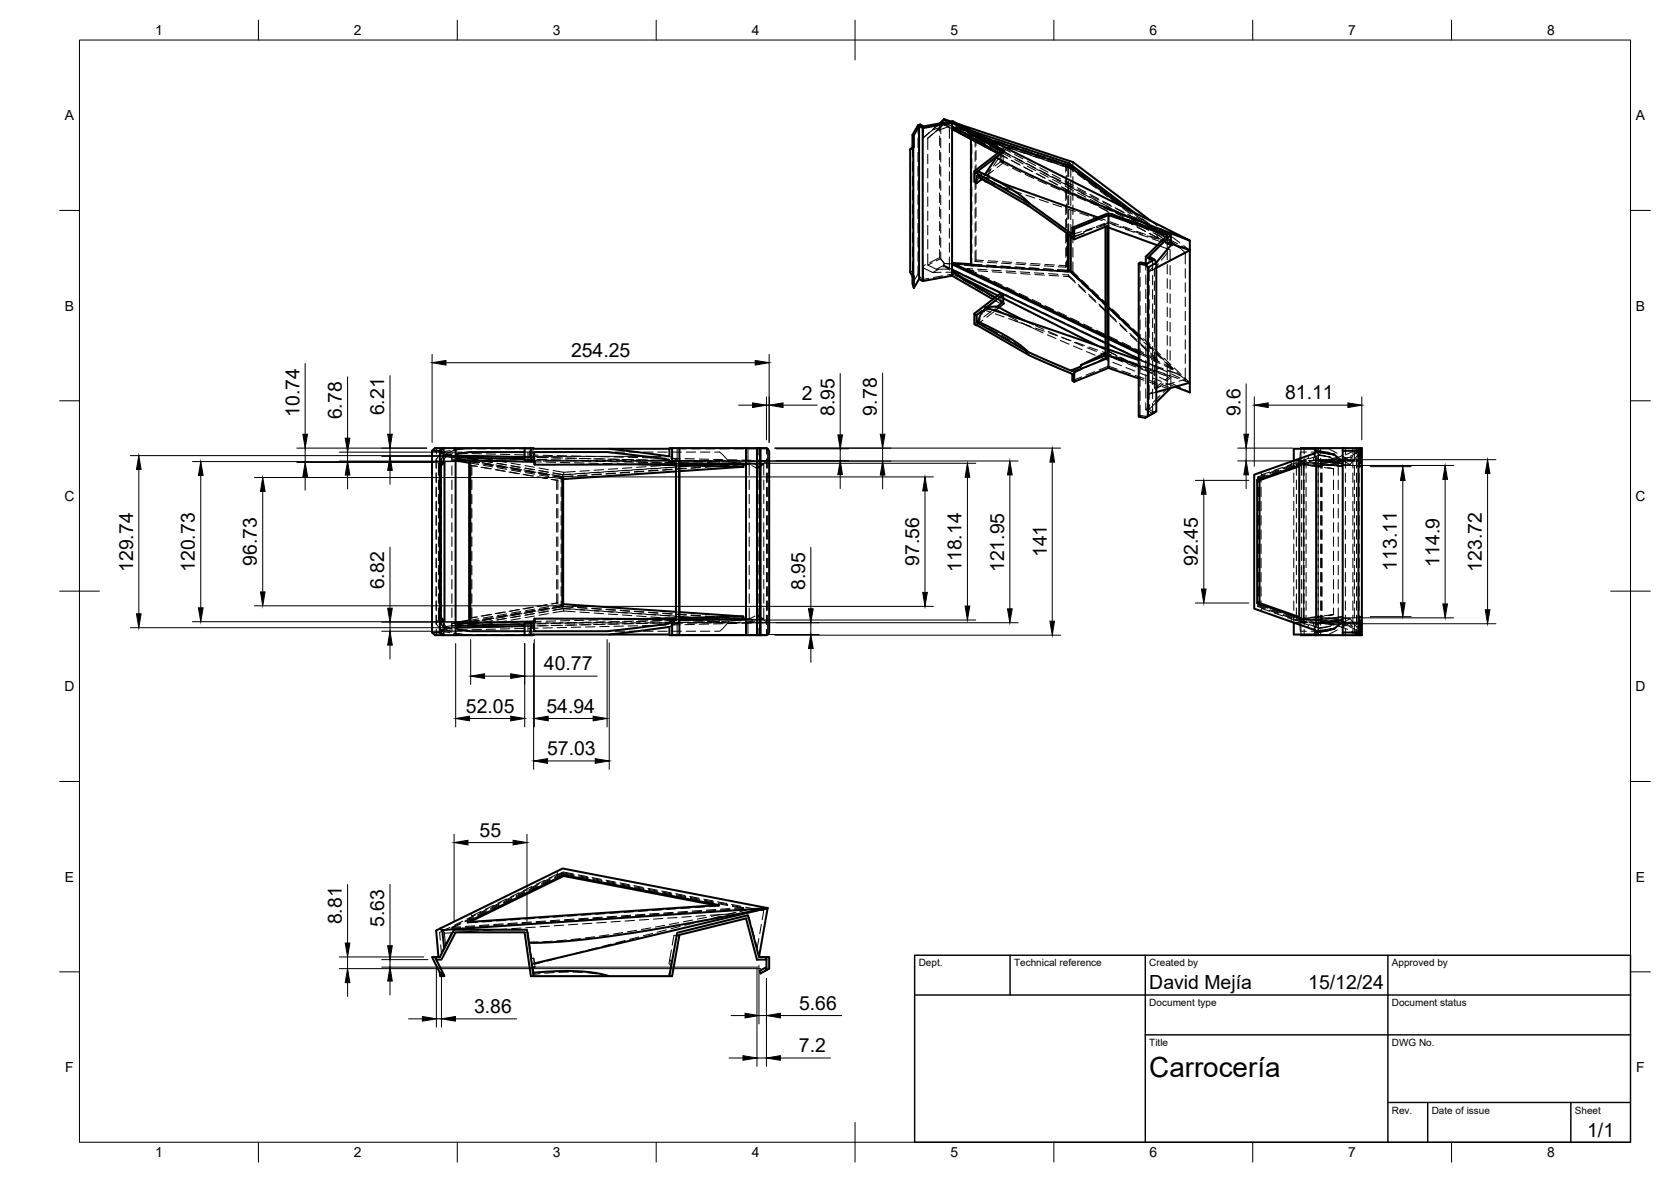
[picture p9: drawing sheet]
<svg xmlns="http://www.w3.org/2000/svg" width="420mm" height="297mm" viewBox="0 0 420 297" stroke-linecap="round" stroke-linejoin="round" font-family="sans-serif">
<defs><g id="words">
<text font-size="7" x="289" y="270.6">Carrocería</text>
<g font-size="4.9">
<text x="143.6" y="89.7">254.25</text>
<text x="201.7" y="100.4">2</text>
<text x="323.1" y="100.4">81.11</text>
<text x="75.3" y="104.8" transform="rotate(-90 75.3 104.8)">10.74</text>
<text x="85.9" y="105.4" transform="rotate(-90 85.9 105.4)">6.78</text>
<text x="96.6" y="104.4" transform="rotate(-90 96.6 104.4)">6.21</text>
<text x="209.8" y="104.6" transform="rotate(-90 209.8 104.6)">8.95</text>
<text x="220.5" y="104.4" transform="rotate(-90 220.5 104.4)">9.78</text>
<text x="311.9" y="104.4" transform="rotate(-90 311.9 104.4)">9.6</text>
<text x="33.4" y="143.7" transform="rotate(-90 33.4 143.7)">129.74</text>
<text x="49" y="143.7" transform="rotate(-90 49 143.7)">120.73</text>
<text x="64.6" y="142.2" transform="rotate(-90 64.6 142.2)">96.73</text>
<text x="231.1" y="142.2" transform="rotate(-90 231.1 142.2)">97.56</text>
<text x="241.8" y="143.7" transform="rotate(-90 241.8 143.7)">118.14</text>
<text x="252.5" y="143.8" transform="rotate(-90 252.5 143.8)">121.95</text>
<text x="263.2" y="140" transform="rotate(-90 263.2 140)">141</text>
<text x="301.2" y="142.2" transform="rotate(-90 301.2 142.2)">92.45</text>
<text x="351.3" y="143.4" transform="rotate(-90 351.3 143.4)">113.11</text>
<text x="361.9" y="142.4" transform="rotate(-90 361.9 142.4)">114.9</text>
<text x="372.6" y="143.7" transform="rotate(-90 372.6 143.7)">123.72</text>
<text x="96.6" y="148.1" transform="rotate(-90 96.6 148.1)">6.82</text>
<text x="202.4" y="148.3" transform="rotate(-90 202.4 148.3)">8.95</text>
<text x="136.8" y="168.5">40.77</text>
<text x="117.1" y="179.1">52.05</text>
<text x="137.4" y="179.1">54.94</text>
<text x="137.6" y="189.8">57.03</text>
<text x="120.6" y="210.3">55</text>
<text x="85.9" y="232.3" transform="rotate(-90 85.9 232.3)">8.81</text>
<text x="96.6" y="233" transform="rotate(-90 96.6 233)">5.63</text>
<text x="289" y="248.5">David Mejía</text>
<text x="329" y="248.5">15/12/24</text>
<text x="119.2" y="254.6">3.86</text>
<text x="200.9" y="253.8">5.66</text>
<text x="200.9" y="264.5">7.2</text>
<text x="399.1" y="285.7">1/1</text>
</g>
<g font-size="3.5">
<text x="39" y="8.8">1</text>
<text x="89" y="8.8">2</text>
<text x="139" y="8.8">3</text>
<text x="189" y="8.8">4</text>
<text x="239" y="8.8">5</text>
<text x="289" y="8.8">6</text>
<text x="339" y="8.8">7</text>
<text x="389" y="8.8">8</text>
<text x="16.3" y="30.2">A</text>
<text x="411.3" y="30.2">A</text>
<text x="16.3" y="78">B</text>
<text x="411.3" y="78">B</text>
<text x="16.2" y="125.9">C</text>
<text x="411.2" y="125.9">C</text>
<text x="16.2" y="173.7">D</text>
<text x="411.2" y="173.7">D</text>
<text x="16.3" y="221.6">E</text>
<text x="411.3" y="221.6">E</text>
<text x="16.4" y="269.4">F</text>
<text x="411.4" y="269.4">F</text>
<text x="39" y="290.8">1</text>
<text x="89" y="290.8">2</text>
<text x="139" y="290.8">3</text>
<text x="189" y="290.8">4</text>
<text x="239" y="290.8">5</text>
<text x="289" y="290.8">6</text>
<text x="339" y="290.8">7</text>
<text x="389" y="290.8">8</text>
</g>
<g font-size="2.5">
<text x="231" y="242.9">Dept.</text>
<text x="255" y="242.9">Technical reference</text>
<text x="289" y="242.9">Created by</text>
<text x="350" y="242.9">Approved by</text>
<text x="289" y="252.8">Document type</text>
<text x="350" y="252.8">Document status</text>
<text x="289" y="262.9">Title</text>
<text x="350" y="262.9">DWG No.</text>
<text x="350" y="279.9">Rev.</text>
<text x="360" y="279.9">Date of issue</text>
<text x="396" y="279.9">Sheet</text>
</g>
</g></defs>
<!-- layer: Visible -->
<g fill="none" stroke="#000" stroke-width=".51">
<path d="M228.9 37.6v30.8l.7 1.4 .2-.3v2.9l-.4-1.1v-1.9M228.9 37.6l.9-.7zM229.6 37v32.8M229.8 36.9v-3h-.4v3.1M229.8 33.9l1.3-2.2v38.4l-1.3 2.3M231.4 31.3l-.6 .2-1.4 2.4M232 32.2v38.4M237.3 30.1l-1 .9 1.1-1 1.6 .5M237.4 30l-.1 .1 .1-.1M237.4 30l1.6 .5M239.4 32.4l.3 .2v-.4l2.3 1 9.1 5.2M239.4 30.8v37"/>
<path d="M239.5 32.4l11.4 6.1M239.7 32.6l11.2 5.9M240.8 31.1l29 9.6 19.6 14.8M241 31.2l.3 .1M241.3 31.3l57.9 29.2-25-9.9-16.3-7.1-7.4-3.9 2-1.7M241.3 31.3l.1 .1M244.1 35v31.6M244.7 33l24.1 8M248.5 35l20.1 6.6M250.5 39.6l-2.9 4.3M245 43l13.9 8.2 10.7 7.7v-1.7l.5 .3v2.6l-2.6-2.1-9-6.3-12.9-7.5v1.8l-.6-.3zM245 43l6.7-5.1-12.3-7.1-7.4 1.4-.9-.5 .3-.4 .8 .5 7.4-1.4 12.9 7.5-7 5.4"/>
<path d="M245.5 43.5l.5-.4 6 3.1 4.5 2.8 2.4 2.2M246.8 44.9l.1 .1-1.3 1M246.9 45l.3 .1M247.4 45.2l.3 .4 .7 .2M249.3 44.7l4 1.8 22.7 8.2M268.5 58.8v9.3M268.6 41.6l13.8 10.4M268.7 58.9v9M268.8 41l16.5 12.5M268.8 41l-.2 .6M269.2 59.3v8.9M269.6 57.2l9.1-3.6 15.7 5.4-5.5 5.4 1.4 .8-.5 .3-1.7-1"/>
<path d="M278 57v32.1l-.3-.3-5.9 3-.1 .3-2.2 .9M278.7 57.2l12.3 4.4M278.7 57.2v-3.2l14.8 5.2-5.4 5.3M278.7 54l-8.6 3.5M278.7 57.2v35.3M294.4 59v2.6l-3.7 4.4-.4-.8M231.1 70.1l.9 .5M239.4 69.3l10.3 5.9M239.4 69.3l-7.4 1.3M239.4 66.3h.1M239.5 66.1l38.5 18.4M239.7 67.9l-.3-.1v1.5"/>
<path d="M239.7 67.9v.4l2.3 1.7 8.3 4.7M239.7 67.9l38.3 18.3M239.7 68.3l2.2 1.5M241.9 69.7l.1 .3M241.9 69.8l9 4.5M244.1 66.4l-4.6-.3 .1 .4 38.4 18.3M245 78.8l.6 .3v1.9l12.9 7.5 11.6 4.9v2.5l-.5-.2v-1.7l-10.7-4.6-13.9-7.9zM246.9 78.1l-1.3 1M247.7 77.2l30.3 10.4M247.7 77.2l-.3 1.1-.5-.2-1 2.7 3.9 1.9 4.5 2.5 2.4 1.7 1.8 1.6M248.2 77.1l.5 .2-1-.1M250.8 77l6.8 3.6"/>
<path d="M252.2 74l-4 3.1 2.6-.1 1.4-1.1v-1.9l-.5-.3-6.7 5.1M252.2 75l23.6 11.8M268.6 67.9l.3 .1 9.1 8.5M270.1 60.1l8.3-3.3v33.2M278.7 77.2l7.6 7.3M286.3 66.3v38.4l1.7 .3 .7-.4M286.7 65.9l1.8 .3-.5 .4-1.7-.3zM288 66.6l.7 .6v37.4M288.1 64.5v1.7M288.7 67.2l2-1.2v37.4l-2 1.2M289.8 65.5l-1.3 .7M294.4 61.2l4.8 1.7-8.5 4.4"/>
<path d="M299.2 60.5v38.1l-3.7-1.4M245.6 81.7l-.1 .1M245.9 80.8l-.3 .2M277.7 88.8v.6l-5.9 2.4M277.7 89.4l.7 .6M278.4 90l-8.3 3.4M278.7 89.3l7.6 2.5M278.7 87.8l7.6 2.7M278.7 92.5l7.6 2.6M278.7 92.5l-8.6 3.4M278.7 86.6l7.6 3.6M278.7 85.2l7.6 3.6"/>
<path d="M278.7 84.8l7.6 3.6M294.3 97.5l-3.6 3.6M299.2 96.2l-8.5 2.3M108.6 113.3h2M110.6 117.1l1.2-1-1.1 1.2zM110.6 117.1v41.8l.9 .7v-3.6M110.7 117.3v37.7M111.5 116.2v-3.6l-.9 .7v3.8M111.8 116.1v40.1M114.6 112.6v1.9h.4v-.5l3.3-.4h13.6M114.6 114.5v43.2M114.6 115l17.3 .4"/>
<path d="M114.6 115.6l19.6 .5M114.6 115.7l3.6 .6M115 114.5l16.9 .4M118 116.3v39.6M118.3 116.3v39.7M131.9 112.6v3.3h1.6M133.5 112.6h.7v.2h19l15.1 1.9v-2.1h.7v3.2h-.9v-.3l-.9-.1-14.5-1.8h-18.4v2.3h-.8zM133.5 112.6h-24.1l-.8 .7v45.6l.8 .7h5.2M134.2 115.9l.2 .9M134.3 115.9h.2l-.1 .9 35.6-.2M153.2 112.8h15.1M160.6 116.7l9.4 .2"/>
<path d="M168.4 115.8l1.1 .6h.5v39.4h-.5l-1.3 .7M169 115.8h1.8v40.7h-1.8M169 112.6h1.8M169.5 115.8v.6M170 118.5l-28.4 1.9M170.8 112.6h16.8v4.1l-16.8-.3zM170.8 116.4v43.2M170.8 116.9l16.1 .4M178 116.6h-7.2M186.9 116.8l.7-.1v42.9M186.9 116.7v.6M186.9 117.3l-16.1 1.1"/>
<path d="M187.6 112.6h3.5M190.3 112.6v47M191.1 112.6h1.6l.7 .7v45.6l-.7 .7h-1.5v-47M191.1 112.6v47M192.9 112.8l.1 .1M290.7 103.4l-2.7 1.6M326.7 117.2l-10 3.5M327.1 112.8v-.2h15.3v3.3h-.4M330.4 114l-15 5.3v33.7l15 5.3M330.5 112.8l.3 .7M330.8 112.8h-5.5v3M330.8 112.6v.5l4.7 1.1-4.7-.7"/>
<path d="M330.8 113.5l.1 .3-.5 .2 .5 1.5M335.5 114.2l2.1 1.9M337.6 116.5l-6.7-1v41.2l6.7-.9M337.6 112.6v47M337.6 113.3h4M341.6 117.1v41.8l.4 .7v-3.6M342 116.2l.4-.1v1.2l-.8-.2zM342 116.2v-3.6l-.4 .7v3.8M342.4 117.3v37.7M141.4 120.3v31.7M141.4 120.4h.2M141.6 120.4v31.4"/>
<path d="M316.1 120.7l10.6-3.7v38.3l-10.6-3.8zM316.1 120.7h.6v30.8h-.6M108.6 158.9h2M110.7 155l1.1 1.2-1.2-1.1zM115 157.7h-.4v1.9h17.3M115 157.7v.5l3.3 .4h13.6M118.2 155.9l-3.6 .6M131.9 157.3l-16.9 .4M131.9 156.9l-17.3 .4M133.5 156.3h.8v2.3h18.4l8.7-1 6.7-.9v-.2h.9v3.1h-.7v-2l-15.1 1.9h-19v.1h-.7zM133.5 156.3h-1.6v3.3h1.6M134.2 156.2l-19.6 .5"/>
<path d="M134.4 155.5l35.6 .1M134.4 155.5l.1 .8h-.2M134.4 155.5l-.2 .8M141.6 151.8l28.4 2M141.6 151.8l-.2 .1M153.2 159.5h15.1M169 159.6h22.1M169.5 155.8v.7M170 155.3l-9.4 .3M170.8 155.6l7.2 .1M170.8 153.8l16.1 1.1v.6M186.9 155.5h.7l-16.8 .3"/>
<path d="M186.9 154.9l-16.1 .4M191.1 159.6h.1M193 159.3l-.1 .2M316.7 151.5l10 3.6M325.3 156.5v3h5.5M327.1 159.5v.1h3.7M330.5 159.5l.3-.8 4.7-.7-4.7 1.1v.5M330.9 156.7l-.5 1.6 .5 .1-.1 .3M337.6 158.9h4M337.6 156.2l-2.1 1.8M341.6 155.1l.8-.1v1.2l-.4-.2zM342 156.3h.4v3.3h-11.6"/>
<path d="M141.7 219.9v.2M111.2 233.7h-.2l-.2-.4-1.1 .5 .5 6.7M116.3 233.4l76.7-5.2-19.5 3.8-17.7 2.9-13.8 1.7-9 .3M116.3 233.4l-5.1 .3 .5 4.6M116.3 233.4l.5 .2M117.6 231.7l24.1-11.8 39.1 7.5zM141.7 220.1l38.2 7.4M141.7 220.1l-23.6 11.6M193 228.2l-51.5-9.9-30.7 15M109.4 240.5h-.8l2 3.9M109.7 241.2l1.8 3.7M110.6 244.4l.9 .5 .3 .4h-1.1z"/>
<path d="M134 244.4l5.4-.3h5.6l4.6 .4 3.6 .8M134.2 245.3l-1.7-11.7h-18.3l-3.6 6.9h-1.2l.3 .7h1.3l3.6-6.9h17.3l1.6 11h35.5l1.8-10.4 16.8-4.1 2.7 10.4h2.4v-.7h-1.9l-2.7-10.5-17.8 4.4-2 10.9M190.8 240.5l2.2-12.3-59.3 14.1M191.1 244l1.6-1v.8l-1.5 .8zM192.7 240.5h.7v2.9l-.7 .4M192.7 241.2v1.8"/>
</g>
<!-- layer: Hidden -->
<g fill="none" stroke="#000" stroke-width=".25">
<path d="M229.4 37v2.5M230.8 31.5v2M230.8 34.7v2.4M230.8 38.3v2.3M232 34.8v2.9M232 38.9v2.4M232.2 31.8v2.8M233.3 34.7v2.9M233.3 38.8v2.4M233.7 33.3l-1.7 1.5M234.5 33.7l-1.2 1M234.5 32.6l-2.5 2.2"/>
<path d="M234.5 32.5l1.8-1.5v2M235.4 32.9l-2.1 1.8M236.3 34.2v2.4M236.3 37.8v2.3M236.3 31l-.5 .4M236.3 31l-1.8 1.6M236.5 32l-2 .6M236.5 31.9v1.7M236.5 34.7v2.4M236.5 38.3v2.4M236.5 31.9l-1.1 1M237.3 30.1l2 1.1"/>
<path d="M237.3 31.2l.2-.1-1 .8M237.4 31.4l1.2 .4v.2zM237.4 31.4l-.1-.2-1.9 1.7 3.2-1.1M237.4 30l-1.1 1M237.5 31.1l1.7 .6M238.6 32l.8 .4M238.7 32v2.8M238.7 36v2.4M238.7 39.6v2.4M239 30.5l2 .7M239 30.5l1.8 .6M239.5 32.5l2.2 .7"/>
<path d="M239.6 30.8l1.8 .8M239.6 30.8l-2 .8M239.6 30.4v.4M239.6 31.9l-.1 .5M239.7 32.2l2.2 .8M240.3 31.8l2.1 1.1M240.3 32l2.3 .8M241.3 31.4l.1 .2M241.4 31.6l2 1.2M241.9 33l.1 .2M241.9 33l2.5 1.2M241.9 32.6l-2.3-.7 1.9 1"/>
<path d="M242.5 33.4l2.1 1.1M242.9 33.6l2.3 .8M243 33l2.3 .7M243.2 33.2l1.2 .7M243.2 33.2l2.1 .7M243.4 32.6l1.2 .6M243.4 32.6l1.3 .4M243.4 32.6l-.2 .6M243.5 33.4l2.1 1.2M243.8 33.2l2.2 .7M244.1 33.9v1.1M244.3 33.5l-.2 .4 1.5 .5"/>
<path d="M244.3 36.3v2.4M244.3 39.9v2.4M244.4 33.3l2.1 1.2M245.2 34.4l2.3 .8M245.2 34.4v2.6M245.2 38.1v2.4M245.4 34v2.6M245.4 37.8v2.4M245.4 34l2.4 .8M245.4 34l-.2 .4M245.5 34.4l2.1 1.1M245.5 34.8l2.1 1"/>
<path d="M245.6 33.8l2.1 1.1M245.7 35.1l2.1 1.1M245.8 34l-1.5-.5v1.6M246.3 34.7l2.2 .8M246.4 34.3l2.1 .7M246.4 34.1l2.3 .8M246.6 35.1l2.2 1.1M246.7 34.8l2.3 .7M246.9 34.4l2.3 .7M247.1 34.3l2.3 .7M247.5 35.1l2.1 1.2M248.6 36.1l2.1 1.1"/>
<path d="M248.7 35.5l2.2 .8M248.7 36.4l2.1 1M248.8 35.5l2.1 1.1M248.9 36.8l2.1 1.1M248.9 35.2l2.2 .7M249.7 35.9l2.2 .7M249.8 36.8l2.1 1.1M249.8 35.2l2.3 .8M250.1 35.9l2.2 .7M250.3 35.5l2.3 .8M250.5 35.4l2.3 .8M250.6 36.9l1.9 1.1"/>
<path d="M250.9 38.5l2.4 1.3M250.9 38.5l2.3 1.2M251.1 38.4l1.1 .7v1.8l-.5-.3M251.7 37.9v2.7M251.8 37.7l2.1 1.2M251.9 38l2.1 1M251.9 37.1l2.2 1.2M252 38.4l2.1 1.1M252.1 36.7l2.2 .7M252.2 39.1l-1.4 1.1-1 1.5M252.3 36.3l2.2 .8M252.9 38.4l2.2 1.2"/>
<path d="M253 37l2.3 .7M253.2 36.4l2.3 .7M253.5 37l2.3 .7M253.7 36.6l2.3 .8M253.9 36.5l2.3 .8M255 39.4l2.1 1.1M255.1 39.6l2.1 1M255.1 38.8l2.1 1.1M255.5 37.8l2.2 .8M255.7 37.4l2.2 .8M256.5 38.1l2.2 .7M256.6 37.5l2.3 .8"/>
<path d="M256.9 38.1l2.2 .8M257.1 37.8l2.3 .7M257.3 37.7l2.3 .7M258.8 38.9l2.3 .8M259.1 38.6l2.2 .7M259.8 39.2l2.3 .8M260 38.6l2.3 .8M260.3 39.3l2.2 .7M260.5 38.9l2.2 .7M260.7 38.8l2.3 .7M262.4 39.7l2.3 .7M263.4 39.8l2.2 .7"/>
<path d="M264.1 39.9l2.2 .7M229.4 40.7v2.4M229.4 44.2v2.4M229.4 47.8v2.4M229.4 51.4v2.4M229.4 55v2.3M229.4 58.5v2.4M230.8 41.9v2.3M230.8 45.4v2.4M230.8 49v2.4M230.8 52.6v2.3M230.8 56.1v2.4"/>
<path d="M230.8 59.7v2.4M232 42.5v2.4M232 46.1v2.4M232 49.6v2.4M232 53.2v2.4M232 56.8v2.4M233.3 42.3v2.4M233.3 45.9v2.4M233.3 49.5v2.4M233.3 53.1v2.3M233.3 56.6v2.4M236.3 41.3v2.4"/>
<path d="M236.3 44.9v2.4M236.3 48.5v2.4M236.3 52.1v2.3M236.3 55.6v2.4M236.3 59.2v2.4M236.5 41.9v2.4M236.5 45.5v2.3M236.5 49.1v2.3M236.5 52.6v2.4M236.5 56.2v2.4M236.5 59.8v2.4M238.7 43.1v2.4"/>
<path d="M238.7 46.7v2.4M238.7 50.3v2.4M238.7 53.9v2.3M238.7 57.4v2.4M244.3 43.4v2.4M244.3 47v2.4M244.3 50.6v2.4M244.3 54.2v2.3M244.3 57.7v2.4M245.2 41.7v2.4M245.2 45.3v2.4M245.2 48.9v2.4"/>
<path d="M245.2 52.4v2.4M245.2 56v2.4M245.2 59.6v2.4M245.4 41.4v2.3M245.4 44.9v2.4M245.4 48.5v2.4M245.4 52.1v2.3M245.4 55.7v2.3M245.4 59.2v2.4M245.6 44.2l.3-.2 .9 .9M245.9 44l1.3 .6M246 43.1l.8 .8"/>
<path d="M246.4 44.6l-1.4 1.1M247.2 45.1l.1 .1M247.3 45.2h.1M247.6 43.9l-.3 .5 1.5 .5M248.3 44l.4 .2M248.3 45.2l2.1 1M248.4 45.8l1.6 .6M248.7 44.2l-1 1.4M248.7 44.2l-1.4 1M249.1 42.7l-.8 1.3 1.5-1.2M249.3 45.6l2.5 1.2M249.3 42.4l-1.9 1.5"/>
<path d="M249.9 45.3l2.2 .8M251.2 46.7l2.2 .8M251.4 40.6l2.1 1.1M251.5 46.8l2.1 1.2M251.7 40.6l-1.5 1.1M252.2 40.9l-1.5 1.2M252.9 47.3l2.5 .9M253.2 46.5l1.5 .5M254.2 40.3l2.1 1.1M254.4 40.4l2.1 1.1M254.6 47.9l2.2 .7M254.6 42.3l2.1 1"/>
<path d="M254.6 48.6l1.9 1.3M255.2 40.1l2.1 1.1M256.1 40.1l2.1 1.1M257.4 41.9l2.1 1.1M257.5 50.7l1 1M257.6 42l2.1 1.2M257.8 43.8l2.1 1M257.9 49l2.3 .8M258.1 41.1l2.1 1.1M258.3 41.2l2.1 1.1M258.3 40.5l2.1 1.1M258.3 41.8l2.1 1.1"/>
<path d="M259.3 41.8l2.1 1.1M260.5 43.6l2.2 1.1M260.7 43.7l2.1 1.1M261 45.3l2.2 1M261.3 42.8l2.1 1.1M261.3 50.1l2.3 .8M261.4 42.1l2.1 1.2M261.5 42.8l2.1 1.1M261.5 43.4l2.1 1.1M262.2 40.1l2.3 .7M262.4 43.5l2.1 1.1M263.2 40.4l2.3 .7"/>
<path d="M263.7 40.4l2.2 .7M263.7 45.3l2.1 1.1M263.9 40l2.2 .8M263.9 45.4l2.1 1.1M264.3 46.8l2.1 .9M264.4 44.4l2.1 1.1M264.6 43.8l2.1 1.1M264.6 44.4l2.2 1.1M264.6 45.1l2.1 1.1M264.7 51.3l2.3 .7M265.6 45.1l2.1 1.1M265.6 41.2l2.4 .8"/>
<path d="M265.8 40.8l2.4 .8M266.6 41.5l2.3 .8M266.8 40.9l2.3 .7 1 .8M266.9 46.9l2.1 1.2M267 47.1l2.1 1.1M267 41.5l1.5 .5M267.3 41.1l1.4 .5v2.7M267.5 41l1.7 .6M267.5 48.2l2.2 .9M267.6 46.1l2.1 1.1M267.7 45.5l2.2 1.1M267.8 46.8l2.1 1.1"/>
<path d="M267.8 46l2.2 1.1M268 42v1.3M268 44.4v2.4M268 48v2.4M268 51.6v2.4M268 55.1v2.4M268 58.7v2.4M268.1 52.4l2.3 .8M268.2 41.6v1.3M268.2 44.1v2.3M268.2 47.7v2.3M268.2 51.2v2.4"/>
<path d="M268.2 54.8v2.4M268.2 58.4v2.3M268.2 41.6l-.2 .4M268.5 45.6v2.4M268.5 49.2v2.4M268.5 52.8v2.3M268.5 56.3v2.5M268.7 41.6l-.2 .4v2.4M268.7 45.5v2.4M268.7 49.1v2.4M268.7 52.7v2.3M268.7 56.2v2.7"/>
<path d="M268.7 46.8l2.1 1.1M269.1 41.6l-.2 .7 1.1 .7M269.2 45.7v2.4M269.2 49.3v2.4M269.2 52.9v2.3M269.2 56.4v2.9M269.8 40.7v2.5M269.8 44.4v2.4M269.8 47.9v2.4M269.8 51.5v2.4M269.8 55.1v2.4M269.8 58.7v2.4"/>
<path d="M270 48.6l2.1 1.1M270.2 48.7l2.1 1.1M270.7 47.8l2.1 1.1M270.8 49.6l2.2 .9M270.9 47.2l2.1 1.1M270.9 43.7l1.9 1.5M271 48.4l2 1.2M271 47.6l2.1 1.1M271.1 43.1l1.9 1.5M271.2 43.1l-2-1.5v2.9M271.5 53.5l2.2 .8M271.9 58.2l-2.3 .7"/>
<path d="M271.9 48.5l2.1 1.1M272.1 43.8l1.9 1.4M272.6 58.6l-3.1 1.2M272.6 58.2v.4l-3.1 .9M273.2 50.3l2.1 1.1M273.3 50.4l2.2 1.1M273.7 45.9l2 1.4M273.9 49.4l2.1 1.2M273.9 45.3l1.9 1.4M274.1 48.8l2.1 1.1M274.1 50.1l2.1 1.1M274.2 50.9l2.2 .9"/>
<path d="M274.2 49.2l2.1 1.1M274.6 57.6l-2 .6M274.6 57.4l-2 .8M274.9 54.7l2.2 .7M275 45.9l1.9 1.5M275.1 50.1l2.1 1.2M275.3 57.1l-2.3 .8M276 54.7l1.9 .6M276.3 52l2.1 1.1M276.5 52.1l2.1 1.1M276.6 48l1.9 1.5M276.8 47.4l1.9 1.5"/>
<path d="M277.1 51.1l2.1 1.1M277.2 50.5l2.1 1.1M277.3 51.8l2.1 1.1M277.4 50.8l2.1 1.1M277.5 52.2l2.2 .9M277.7 56.6v-.4l.7 .6M277.7 56.2l-2 .8M277.8 48.1l1.9 1.4M278 56.9v.1M278.2 51.8l2.1 1.1M278.3 55.8l2.2 .8M278.7 53.6v2.5l-2.3 .7"/>
<path d="M278.7 57.2l-1-.6-2 .7M279 55.7l2.3 .8M279.5 50.2l1.9 1.4M279.5 53.6l2.1 1.1M279.6 56.4l2.2 .8M279.6 49.6l1.9 1.4M279.7 53.7l2.1 1.1M280.2 52.8l2.1 1.1M280.4 52.2l2.1 1.1M280.4 53.5l2.1 1.1M280.6 52.4l2.1 1.1M280.7 50.2l1.9 1.5"/>
<path d="M280.8 53.5l2.2 .9M281.4 53.5l2.1 1.1M281.6 56.9l2.3 .8M282.3 52.4l1.9 1.4M282.4 52l2.3 1.8M282.4 56.9l2.2 .8M282.5 51.7l1.9 1.5M282.7 55.3l2.1 1.1M282.8 55.4l2.1 1.1M283 57.6l2.2 .8M283.4 54.4l2.1 1.2M283.5 53.9l2.1 1.1"/>
<path d="M283.5 52.4l1.9 1.4M283.6 55.1l2.1 1.1M283.8 54l2.1 1.1M284.1 54.8l2.2 .9M284.5 55.1l2.1 1.2M285 58.1l2.3 .8M285.2 54.5l1.9 1.4M285.3 53.5l1 .7M285.3 53.9l1.9 1.4M285.7 54.5l1.9 1.4M285.8 58.1l2.2 .8M285.8 57l2.1 1.1"/>
<path d="M286 57.1l2.1 1.1M286.3 58.8l2.3 .8M286.4 54.5l1.9 1.5M286.5 56.1l2.1 1.1M286.7 55.5l2.1 1.1M286.7 56.8l2.1 1.1M287 55.6l2.5 1.3M287.2 54.9l1.9 1.5M287.5 56.1l2 .8M287.7 56.8l2.1 1.1M288 56.6l1.9 1.5M288.2 56l1.9 1.5"/>
<path d="M288.4 59.3l2.3 .7M288.5 56.6l2.4 1.8M289 58.6l2.2 1.2M289.1 59.3l2.3 .8M289.1 58.7l2.2 1.2M289.2 56.7l1.9 1.4M289.4 55.5l1.6 1.2M289.5 56.9l1.7 2.9M289.7 60l2.2 .8M289.7 57.8l1.2 .6M289.8 57.2l1.3 .6M289.9 58.5l2.1 1.1"/>
<path d="M290.1 57.1l1 .7M290.9 58.8l1.9 1.4M291 58.2l1.9 1.4-2-1.1M291.1 57.8l-.2 .6M291.2 59.8l1.4 .6M291.9 57.4l1.9 1.5M292.1 58.8l1.9 1.5M293.5 59.2v6.1M294.8 59.6l1.9 1.4M228.9 68.4l.5-.3 .4 1.4M229.4 62.1v2.4M229.4 65.7v3.7"/>
<path d="M230.8 68.9l.6 .8M230.8 63.3v2.4M230.8 66.9v2M230.8 68.9l-1.4 2.4M231.1 70.1l.3-.4 .8 .5M232 66.9l.2 .5 2.3 1.1M232 60.4v2.3M232 63.9v3M232.2 67.4v2.8M232.7 66.5l-.7 .4M233.3 60.2v2.4M233.3 63.8v2.8"/>
<path d="M233.6 69.9l-1.4 .3M235.4 65.5l1.1-.5 1 1.2-.2 .5-1.9 1-2.1-1.1 1.1-.5M236.1 67.7l-1.6 .8M236.3 62.8v2l-2.5 1.2M236.3 64.8l1.1 1.4-.1 .4 .1 .3M236.5 63.3v1.7M236.6 68.4l-2.1 .1M237.1 69.3l-2.4 .4M237.3 66.6l1.4 .7M237.3 66.7l1.4 .7M237.4 66.9l-.3 .2M237.4 66.8l1.2 .8v-.2"/>
<path d="M237.4 66.9l1.5 1M237.4 66.2l1.3 .1M237.5 66.2l1.9 .1M237.8 68.4h1.8M238.6 67.6l-3.2 .1M238.7 67.4l.7 .4M238.7 61v2.4M238.7 64.6v2.8M239.5 66.3l1.8 .1M239.6 68.4l1.8 1.4M239.6 68.9l-1.4 .2M239.6 68.9l1.3 .7"/>
<path d="M239.6 68.4v.5M239.6 66.5l1.7 .1M239.7 67.8l2.2 1M239.9 68.5l1.4 1M239.9 66.4l2.4 .1M241.3 69.5l.1 .3M241.3 69.5l1.3 .7M241.4 69.8l2 1.1M241.9 70.2l2.1 1.2M242.5 66.7l2.3 .1M242.5 66.5l2.4 .2M243 69.3l2.1 1.1"/>
<path d="M243.2 67.5l1.4 .1M243.2 67.5l.2 .4M243.2 67.5l2.4 1.1M243.4 67.9l1.4 .1M243.4 67.9l2.3 1.1M243.5 66.6l2.4 .2M243.6 70.7l2.2 1M244.1 66.6v.2M244.1 66.4l2.7 .2M244.3 66.4l-.2 .4 2.7 .2M244.3 61.3v2.4M244.3 64.9v1.5"/>
<path d="M244.3 66.4l2.7 .2M244.4 71.5l2.1 1.2M245 72l2.1 1.2M245.2 65.7l1.9 .1M245.2 63.1v2.6M245.4 62.8v2.5M245.4 65.3l1.9 .2M245.4 65.3l-.2 .4M245.8 67.7l2.4 .1M246 68.1l2.3 .1M246 66.9l4.4 .3M246 66.7l2.4 .2"/>
<path d="M246.2 70.9l2.1 1M246.6 69.1l2.2 1.1M246.8 69.6l2.1 1M246.8 72.3l2.2 1M247.1 66.8l2.3 .2M247.5 73.3l2.1 1.2M248 66.6l2.4 .2M248.1 73.8l2.1 1.2M248.2 66.7l2.4 .2M248.3 65.9l2.3 .2M248.5 65.5l2.4 .2M248.7 77.3l-1.3 1"/>
<path d="M249.1 78.5l-1.8-.7-.4 1.2M249.3 78.2l-1.9 1.4M249.4 67.9l2.4 .1M249.4 72.4l2.2 1.1M249.5 68.3l2.4 .2M249.6 67.1l2.4 .2M249.6 67l2.4 .1M249.7 75.2l2 1.2M249.9 70.7l2.1 1M250 78.3l-1.9 1.4M250 73.9l2.2 1.1M250 71.1l2.2 1"/>
<path d="M250.2 78.9l2.3 .8M250.3 74.7l1.9 1.2M250.5 77.8l2.1 1.1M250.6 75.1l1.9 1.1M250.6 67.1l2.4 .1M250.9 74.3l1.3 .7M251.2 75.6l1.3 .7M251.6 67.3l9.5 .6M251.6 66.9l2.4 .1M251.7 73.7v2.7M251.7 76.4l-1.5 1.1M251.8 66.9l2.3 .2"/>
<path d="M251.8 66.1l2.4 .2M252.1 65.8l2.3 .1M252.5 76.2l-2 1.5-2.4 .1M252.5 76.3l-1.5 1.2M252.5 76.2v.1M252.6 74l2.2 1M252.9 68.1l2.4 .1M253.1 68.5l2.4 .2M253.1 72.2l2.1 1M253.2 67.2l2.3 .1M253.2 75.5l2.1 1.1M253.2 72.6l2.2 1"/>
<path d="M253.7 79.5l2.1 1.1M254.2 67.3l2.4 .1M254.7 79.6l1.9 .6M255.2 67.1l2.3 .1M255.3 67.1l2.4 .2M255.4 66.4l2.4 .1M255.6 66l2.4 .2M255.9 75.5l2.1 1M256.3 73.8l2.2 1M256.4 77.1l2.1 1.1M256.5 74.2l2.1 1M256.5 68.3l2.4 .2"/>
<path d="M256.7 68.8l2.3 .1M256.8 67.4l3.3 .3M258.7 67.3l2.4 .1M258.9 67.4l2.4 .1M259 66.6l2.3 .1M259.1 77.1l2.1 1M259.2 66.2l2.4 .2M259.5 75.3l2.2 1M259.6 78.7l2.1 1.1M259.7 75.7l2.1 1M260.1 68.6l2.3 .1M260.2 69l2.4 .1"/>
<path d="M260.3 67.8l2.4 .2M260.3 67.6l2.4 .2M261.3 67.7l2.4 .2M262.3 68l2.3 .1M262.3 78.6l2.2 1M262.3 67.5l2.4 .2M262.5 67.6l2.3 .1M262.5 66.8l2.4 .2M262.7 66.4l2.4 .2M262.8 76.8l2.1 1.1M262.9 77.2l2.2 1.1M263.6 68.8l2.4 .1"/>
<path d="M263.8 69.2l2.4 .1M263.8 68l2.4 .2M263.9 67.9l2.4 .1M264.9 68l2.4 .1M265.9 67.8l2.7 .1M266 78.4l2.1 1M266 67.8l2.7 .1M266.1 67l1.9 .1M266.1 78.8l2.2 1M266.3 66.7l1.9 .1M267.2 69l1.4 .1M267.4 69.4l1.4 .1"/>
<path d="M267.4 68.3l1.7 .1M267.4 68.1l1.8 .1M268 62.3v2.4M268 65.9v1.2M268.2 61.9v2.4M268.2 65.5v1.3M268.2 66.8l-.2 .3M268.4 68.2l1.4 .1M268.5 68.1v.3M268.6 69.1l1.7 1.6M268.6 69.1l.2 .4M268.7 68l-.2 .4-2.7-.2"/>
<path d="M268.8 69.5l1.6 1.6M268.9 68l.2 .4M269.1 68.4l2.1 2M269.2 79.9l2.2 1M269.8 68.3l1.3 1.2M269.8 62.2v2.4M269.8 65.8v2.5M271.1 71.5l1.8 1.6M271.3 71.9l1.7 1.6M271.9 70.3l1.8 1.7M272.1 71.2l1.7 1.6M273.7 73.9l1.7 1.7"/>
<path d="M273.9 74.4l1.7 1.6M274.5 72.8l1.8 1.6M274.7 73.7l1.7 1.6M276.3 76.4l1.7 1.6M276.5 76.8l1.7 1.7M277.1 75.3l1.7 1.6M277.2 76.1l1.8 1.7M278.7 77.2l-.7-.7 .7 .8M278.9 78.9l1.7 1.6M279.1 79.3l1.7 1.6M279.7 77.7l1.8 1.7M279.8 78.6l1.8 1.6"/>
<path d="M286.7 65.9v2.6M286.7 69.7v2.4M286.7 73.2v2.4M286.7 76.8v2.4M288.1 66.2v1.7M288.1 69.1v2.4M288.1 72.7v2.3M288.1 76.2v2.4M288.1 79.8v2.4M288.5 66.2v2.6M288.5 70v2.4M288.5 73.6v2.3"/>
<path d="M288.5 77.1v2.4M288.9 64.4v1.4M288.9 67v3.6M288.9 71.7v2.4M288.9 75.3v2.4M288.9 78.9v2.4M289.7 67.3l-.8 1 1.8-1M289.8 65.5v2.5M289.8 69.2v2.4M289.8 72.8v2.4M289.8 76.4v2.3M289.8 79.9v2.4"/>
<path d="M290.3 67.5v1.9M290.3 70.6v2.4M290.3 74.2v2.4M290.3 77.8v2.4M290.7 66l-.3 .4M291 61.6l3.2 1.2v2.7M291.3 66.3l-1 1.2M291.8 60.4l2.2 .8M292 66.6l-1.7 .9M292.3 60.4l2.5 1.3M292.5 60.5l1.9 .7M293.1 61.2l1.3 .4"/>
<path d="M293.1 60.1l1.8 1M293.5 66.5v2.4M293.5 70v2.4M293.5 73.6v2.4M293.5 77.2v2.4M293.5 63.6l-1.5 1.8M293.7 60.9l1.7 .7M293.7 60.9l1.1 .8 .1-.6M293.9 60.3l1 .8M294 60.2l2.1 1.1M294.2 66.7v2.4M294.2 70.3v2.4"/>
<path d="M294.2 73.9v2.3M294.2 77.4v2.4M294.9 61l2 1.4M295.2 61.6l1.7 .8 1.1 1.1M295.2 65l-2.1 1.1M296.2 64.4l1.8-.9v2.8M297.6 61.7l1.6 1.2-2-1.1M298 67.5v2.4M298 71.1v2.4M298 74.6v2.4M298 78.2v2.4M246 81.2l1.7 .8"/>
<path d="M246 81.2l-.5 .4M246.4 80.1l-.4 1.1M246.4 80.4l-1.4 1.1M247.2 80.4l-1.6 1.3M248.8 82.6l2 1.1M251.9 84.3l2.1 1.2M253.6 80.1l2.2 .8M255 86.1l1.9 1.4M255.2 80.7l1.6 .5M256.9 81.1l2.1 1M257 81.2l2.2 .8M257.6 80.6l1.6 .7"/>
<path d="M257.7 80.7l2.3 1M257.8 88.3l1.1 1.1M257.9 81.7l2 .9M260.1 82.6l2.2 1M260.3 81.8l2.2 1M260.3 82.5l2.3 .7M262.8 80.3l2.1 1.1M263.3 84.1l2.2 1M263.6 83.3l2.2 .9M263.7 83.6l2.2 .8M265.5 80.1l2.2 1M266 81.9l2.1 1.1"/>
<path d="M266.6 85.6l2.2 .9M266.9 84.7l2.1 .9M267.1 84.8l2.2 .8M268.8 81.7l2.1 1M269.2 83.5l2.1 1.1M269.4 80.3l2.1 1.1M269.9 87l2.2 .9M270.2 86.1l2.2 .9M270.4 86l2.3 .8M271.7 92.1l-2.2 1.1M271.9 94.7l-2.3 1M272 83.2l2.1 1"/>
<path d="M272 92.8l-2.4 1.2M272.4 85.1l2.1 1.1M272.4 81.4l2.2 1.1M272.6 81.9l2.1 1M273.2 88.4l2.2 .9M273.5 87.4l2.2 .9M273.8 87.2l2.2 .8M275.2 84.7l2.1 1.1M275.2 91.2l-2.1 1.1M275.3 93.4l-2.3 .9M275.5 86.7l2.2 1.1M275.7 83l2.1 1"/>
<path d="M275.8 86.8l1.5 .8M275.8 83.4l2.9 1.4M276.5 89.7l2.2 .9M276.8 88.8l2.2 .8M277.2 88.4l2.2 .8M278 89.1l.7 .2M278 87.6l.7 .2M278 86.2l.7 .4M278 84.8l.7 .4M278.4 88.1l2.1 1.1M278.4 86.3l2.2 1M278.7 89.5l1.4 .5"/>
<path d="M278.7 92l-2.3 .9M278.7 92l2.2 .8M278.7 89.5l-2.4 1.2M278.7 89.5v2.5M278.7 88.3l2.2 1.1M278.9 84.5l2.1 1M279 84.9l2.2 1.1M279.8 91l2.2 .9M280.1 90.1l2.2 .8M280.5 89.6l2.3 .8M281.2 90.4l2.2 .7M281.5 81.3l1.7 1.7"/>
<path d="M281.6 89.7l2.1 1.1M281.6 87.8l2.2 1M281.6 81.7l1.8 1.7M281.9 89.9l2.2 1.1M282 93.2l2.3 .8M282.1 86l2.1 1.1M282.3 86.5l2.1 1M282.3 80.2l1.7 1.6M282.4 81.1l1.8 1.6M283.1 92.4l2.2 .8M283.4 91.4l2.2 .8M283.9 90.8l2.3 .8"/>
<path d="M284.1 83.8l1.7 1.6M284.2 84.2l1.8 1.6M284.6 91.5l2.2 .8M284.8 91.3l2.1 1.1M284.9 89.4l2.1 1M284.9 82.6l1.7 1.7M285 83.5l1.7 1.6M285.1 91.6l2.2 1M285.3 87.6l2.2 1M285.4 94.3l2.3 .8M285.5 88l2.1 1M286.3 90.5l2.8 1"/>
<path d="M286.3 91.8l1.7 .6M286.3 95.1l1.4 .5M286.3 88.4l2.1 1M286.3 90.2l1.9 .9M286.3 84.4l1 .9M286.3 88.8l2.2 1M286.3 84.5l1.2 1.1M286.4 93.7l2.2 .9M286.7 80.4v2.4M286.7 84v2.3M286.7 87.6v2.3M286.7 91.1v2.4"/>
<path d="M286.7 94.7v2.4M286.7 98.3v2.3M286.7 86.2l1.7 1.7M286.8 92.7l1.7 .6a1.35 1.35 0 0 0 1.8 0l.9-.8 1.3 .4M286.8 86.7l1.8 1.6M287.3 92l2.2 .8M287.5 85.1l1.7 1.6M287.6 86l1.7 1.6M288 92.7l2.2 .7M288 92.9l1.5 .8M288.1 90.9l2.1 1M288.1 83.4v2.4"/>
<path d="M288.1 86.9v2.4M288.1 90.5v2.4M288.1 94.1v2.4M288.1 97.7v2.3M288.1 86.2l2 1.9M288.3 93.2l2.1 1M288.5 80.7v2.4M288.5 84.3v2.4M288.5 87.8v2.4M288.5 91.4v2.4M288.5 95v2.4M288.5 98.6v2.4"/>
<path d="M288.5 89.1l2.4 1.2M288.7 89.6l2.4 1.1M288.8 96l2.2 .7M288.8 95.5l2.2 .8M288.9 82.5v2.3M288.9 86v2.4M288.9 89.6v2.4M288.9 93.2v2.4M288.9 96.8v3.6M289.2 92.8l2.2 .8M289.3 88.7l1.6 1.6M289.3 91.6l1.9 .9"/>
<path d="M289.4 89.1l1.7 1.6M289.5 89.9l2.1 1.1M289.5 90.3l2.2 1.1M289.8 95l2.2 .8M289.8 83.5v2.4M289.8 87.1v2.4M289.8 90.7v2.3M289.8 94.2v2.4M289.8 97.8v2.4M290.1 87.6l1.7 1.6M290.2 91.8l2.2 .9M290.2 88.4l1.7 1.7"/>
<path d="M290.3 81.4v2.3M290.3 84.9v2.4M290.3 88.5v2.4M290.3 92.1v2.4M290.3 95.6v1.9M290.6 93.2l2.3 .7M290.7 88.6l1.8 1.6M290.7 98.5l-1.8 .5 .7-.4M290.9 90.3l.2 .4M291 88.9l1.7 1.6M291.3 92.4l2.2 1.1M291.3 93.8l2.3 .8"/>
<path d="M291.5 94.8l2.1 1M291.7 99.4l-1.7 1.7M292 96.2l-1.7 1.3 1.5-.4M292.2 97.1l1.3 .5M292.2 96.7l2.2 .8M292.5 96.4l-1.9 1.5M292.5 93.9l1.7 .6-1.2 1M292.7 90l1.7 1.7M292.7 91.5l2.1 1M292.8 90.9l2.1 2-2.1-1M293.1 96.3l2.4 .9M293.3 91.1l1.7 1.6"/>
<path d="M293.4 95.7l1-.8v2.6M293.5 91.5v6.1M293.5 80.8v2.3M293.5 84.3v2.4M293.5 87.9v2.4M293.5 97.6l-1 1M293.6 91.3l1.2 1.2 .1 .4M293.6 93l1.8 .7M293.6 93.2l1.8 .5M294 94.3l2.2 .9M294.2 81v2.4M294.2 84.6v2.4"/>
<path d="M294.2 88.2v2.3M294.2 91.7v2.8M294.4 97.5h-.1M294.5 94l2.2 1M294.7 96.4l2.1 1M295.3 92.5l1.7 1.6M295.3 96.1l-2.3 .7M295.4 93.7l1.5 .7 1.1 .9-1.6 .5M295.9 93.5l1 .9M297.4 95.6l1.8 .6M297.8 95.5l1.4 .7M297.9 94.9l1.3 1.3"/>
<path d="M297.9 98l1.3 .6M298 81.8v2.4M298 85.4v2.3M298 88.9v2.4M298 92.5v2.8M109.7 118.9v2.3M109.7 115.3v2.4v-2.2l.5 1M109.7 112.6v1.5M110.2 116.5v3M110.5 115.9v1.8M110.5 118.9v2.3M110.5 115.9l.5 .7"/>
<path d="M110.6 112.6v.7M110.8 114l2.4 .4M111 113.8l2.9 .1M111 116.6v2.9M111 112.6v1.5M111 115.3v2.4M111 118.9v2.3M111.2 113.5l-1.5 2M111.4 114.6l2.2 .4M111.7 114.4l-1.2 1.5M112 114.4l1.6-.2v.3zM112 114.9l-1 1.7"/>
<path d="M113.2 113.2l-2 .3 .5 .7-1.5 2.3M113.6 114.2l-1.6 .7-.3-.5h.3M113.6 114.5h1M113.6 114.9v.7h1M113.6 114.5v1.4M113.6 117.1v2.4M113.6 115.6l1 .1M114.2 113.1l-2 .9M114.2 112.6v.5M114.4 114.6l2.3 .4M114.6 115l-1-.1 2.9 .5M114.8 115.2l2.3 .4"/>
<path d="M115.1 113.9l2.4 .1M116.8 112.8l-2.6 .3M117.6 115.2l2.6 .4-2.3-.4M117.6 114.5l2.4 .1M117.6 114.5l2.7 .5M117.6 115.2h2.4M117.6 114.5v.7M117.6 115.6l2.4 .4M118 116.3v-.3l2.1 .4M118 116l2.4 .4M118.2 116.3l2.2 .4M118.3 116v.3"/>
<path d="M118.3 115.8l2.3 .4M118.3 113.6l-3.3 .4M118.3 117v2.5M118.3 117l1.5 .2M118.3 117h.3M118.6 117l1.5 .2M118.6 117v2.5M118.7 114l2.4 .1M118.7 112.8h-2.4l-2 .3M119.9 112.8h2.4M120.9 117.4l2.4 .4M121.2 116.2l2.3 .4"/>
<path d="M121.2 114.6l2.4 .1M121.2 115.2l2.4 .1M121.2 117.4l2.4 .4M121.3 116.6l2.4 .4M121.5 115.2l2.3 .4M121.6 116.9l2.3 .4M121.6 116.6l2.4 .4M121.8 116.4l2.4 .4M122.2 114.1h2.4M123.4 112.8h2.4M123.8 116.2l-2.4-.4 2.4 .4M124.5 118l2.3 .4"/>
<path d="M124.7 116.8l2.3 .4M124.8 118l2.3 .4M124.8 114.7l2.4 .1M124.8 115.3l2.4 .1M124.8 117.2l2.4 .4M124.9 116.4l2.4 .4M125 115.8l2.3 .4M125.1 117.5l2.3 .4M125.1 117.2l2.4 .4M125.3 117l2.4 .5M125.8 114.2h2.4M127 112.8h2.4"/>
<path d="M128 118.6l2.3 .4M128.2 117.5l2.4 .4M128.3 118.6l2.3 .4M128.4 114.8h2.3M128.4 115.4l2.3 .1M128.4 117.8l2.3 .4M128.5 117l2.3 .4M128.5 116.4l2.3 .4M128.6 118.2l2.3 .4M128.7 117.8l2.3 .4M128.9 117.7l2.3 .4M129.4 114.2l2.4 .1"/>
<path d="M130.6 112.8h3.4M131.5 119.2l2.7 .4M131.7 118.1l2.4 .4M131.9 118.4l2.6 .4M131.9 113.6h.9v2.3M131.9 114.9h1.9M131.9 115.4h1.9M131.9 114.9h2.4M131.9 115.5l2.4 .1M132 117.6l2.3 .5M132 117.7l2.4 .4M132 117l2.4 .4"/>
<path d="M132.1 118.8l2.4 .4M132.4 118.3l2.3 .4M132.5 112.6v.2M132.8 113.6h.3l.5 1.7M132.9 114.3l2.4 .1M133.1 113.6h1.2M133.1 113.3l.6 2.4M133.7 115.7h2.3M133.8 115.2l-.1 .5M134 112.8l-.1 1.2M134 112.8h.2M134.2 116.1h1.9"/>
<path d="M134.3 113.6l-.3 2.3M135 115h2.4M135 115.5h2.4M135 119.9l2.4 .4M135.2 118.7l2.4 .4M135.3 119.9l2.4 .4M135.4 119l2.6 .4M135.5 114.9l2.4 .1M135.5 115.6h2.4M135.5 117.6l2.4 .4M135.6 119.4l2.4 .4M135.9 118.9l2.4 .4"/>
<path d="M136.5 114.4l2.4 .1M137.2 115.7h2.4M137.3 116.1l2.4 .1M137.9 118.6l-2.4-.4 2.4 .5M138.6 115l2.3 .1M138.6 115.5l2.3 .1M138.8 119.3l2.8 .5 2.5-.2M138.9 119.6l2.2 .4v1.2M139 118.9l2.7 .4M139 118.2l2.7 .5M139.1 115l2.4 .1M139.1 115.7h2.4"/>
<path d="M139.1 120l2.3 .4M139.2 119.6l2.2 .4M139.4 119.5l2.2 .4M140.1 114.5l2.4 .1M140.7 115.7h2.4M140.9 116.2l2.4 .1M141.7 118.7v.6M142.1 115.1l2.4 .1M142.2 115.6l2.3 .1M142.6 115.1l2.4 .1M142.6 115.7l2.4 .1M143.5 119.2l-2 .1v1.9"/>
<path d="M143.7 114.6h2.3M144.1 119.7l-2.5 .2v.5v-.6M144.3 115.7h2.4M144.5 116.3l2.3 .1M144.6 118.5l-2.9 .2M144.6 119.1l-2.9 .2M145.7 115.2l2.9 .1M145.7 115.7l2.4 .1M146.2 115.8l2.4 .1M147 118.9l-2.3 .2M147.2 114.7h2.4M147.6 119.5l-2.4 .1"/>
<path d="M147.6 119.4l-2.4 .1M147.9 115.7h2.4M148 116.4h2.4M148.2 118.9l-2.4 .1M148.2 118.3l-2.4 .1M149.3 115.3l2.3 .1M149.3 115.8l2.4 .1M149.8 115.3h2.4M149.8 115.9l2.4 .1M150.8 114.8h2.4M151.2 119.2l-2.4 .2M151.2 119.1l-2.4 .2"/>
<path d="M151.5 115.7h2.3M151.6 116.5h2.4M151.8 118.6l-3.6 .2M151.8 118l-2.4 .2M152.7 113.6h.8M152.8 115.4l2.4 .1M152.9 115.9h2.3M153.4 115.4h2.3M153.4 116l2.3 .1M154.2 118.4l-2.4 .2M154.4 114.8l2.4 .1M154.7 113.6h2.4"/>
<path d="M154.7 119l-2.3 .1M154.7 118.9l-2.3 .1M155 115.7h2.4M155.2 116.6h2.4M155.3 118.4l-2.3 .2M155.3 117.8l-2.3 .1M156.4 115.5h2.4M156.4 116h2.4M156.9 115.5h2.4M156.9 116.1h2.4M157.7 118.2l-2.3 .1M157.9 114.9l2.4 .1"/>
<path d="M158.2 113.6h2.4M158.3 118.7l-2.4 .2M158.3 118.6l-2.4 .2M158.6 115.7h2.4M158.7 116.6l1.9 .1M158.9 118.2l-2.4 .1M158.9 117.5l-2.4 .2M160 115.6h2.4M160 116l2.4 .1M160.5 115.6h2.4M160.5 116.2h2.4M161.3 117.9l-2.4 .2"/>
<path d="M161.5 115l2.4 .1M161.8 113.6h2.4M161.9 118.5l-2.4 .1M161.9 118.4l-2.4 .2M162.2 115.7h2.3M162.5 117.9l-2.4 .2M162.5 117.3l-2.4 .1M163.6 115.7h2.9M163.6 116.1l2.4 .1M164.1 116.3h2.4M164.9 117.7l-2.4 .1M165.1 115.1l2.4 .1"/>
<path d="M165.4 113.6h2.4M165.4 118.2l-2.3 .2M165.4 118.1l-2.3 .2M165.8 115.7h2.3M166 117.7l-2.4 .1M166 117l-2.4 .2M167.1 115.7l2.4 .1M167.2 116.2l2.3 .1M167.7 115.7l2.3 .1M167.7 116.3l2.3 .1M168.1 115.5l.7 .3M168.3 114.7l2 1"/>
<path d="M168.3 112.8h.8M168.4 117.4l-2.3 .2M168.7 115.2h2.3M169 113.6h2.3M169 118l-2.4 .2M169 117.9l-2.4 .2M169.3 115.7h2.4M169.6 117.4l-2.4 .2M169.6 116.8l-2.4 .2M170 116.4h.8M170 116.9h.8M170.3 112.8h2.4"/>
<path d="M170.3 115.7h.9M170.3 112.6v3.1M170.7 115.8l2.9 .1M170.7 116.3l2.4 .1M170.8 116.6h-.8M170.8 118.4l-.8 .1M171.2 116.4l2.4 .1M172 117.2l-2.4 .2M172.2 115.3h2.4M172.3 115.7h2.4M172.5 113.6h2.4M172.6 117.7l-2.4 .2"/>
<path d="M172.6 117.7l-2.4 .1M172.9 115.7h2.4M173.1 117.2l-2.3 .1M173.1 116.6l-2.3 .1M173.8 112.8h2.4M174.3 115.9h2.9M174.3 116.4h2.4M174.8 116.5l2.4 .1M175.6 117l-2.4 .1M175.8 115.4h2.4M175.9 115.7h2.4M176.1 113.6h2.4"/>
<path d="M176.1 117.5l-2.3 .2M176.1 117.4l-2.3 .2M176.5 115.7h2.4M176.7 116.9l-2.4 .2M176.7 116.3l-2.4 .2M177.4 112.8h2.4M177.6 116.6h.8M177.8 116h2.4M177.9 116.5h2.3M178 116.6h2.8M178.4 116h2.4M178.4 116.6l2.4 .1"/>
<path d="M179.1 116.7l-2.3 .2M179.4 115.5h2.4M179.5 115.7l2.4 .1M179.7 113.6a2.32 2.32 0 0 1 2.4 1l1.2 1.5M179.7 117.2l-2.4 .2M179.7 117.2l-2.4 .1M180 115.7h2.4M180.8 116l-2.9 .2M180.8 116.7l-2.9 .2M180.8 116v.7M181 112.8h2.4M181.4 116.1h1.9"/>
<path d="M181.4 116.6h2.4M182 116.6h2.4M182.7 116.5l-2.4 .1M182.9 115.5l2.4 .1M183 115.8h2.4M183.3 117l-2.4 .2M183.3 116.9l-2.4 .2M183.3 116.1l1.7 .2M183.6 115.7h2.4M184.6 112.8h2.3M185 116.6l1.9 .1M185.5 116.5l6.5 .2"/>
<path d="M186.2 116.4l1.8 .1M186.3 116.2l-2.4 .2M186.5 115.6l2.4 .1M186.6 115.8h1.5M186.9 116.8l-2.5 .1M186.9 116.7l-2.5 .1M186.9 116.7h.1M187.2 115.8h2.4M188.1 115.8l.6 .3M188.1 112.6v3.2M188.1 112.8h2.4M189 117l1.4 .8"/>
<path d="M189.8 116l-2.3 .1M190 116.6l-2.4 .1h.8v2.8M190.1 115.7l2.9 .1M190.4 117.8l1.6-1.1v2.8M190.4 117.8v1.7M190.8 115.8h2.2M190.8 112.6v1.8M190.8 115.6v3.9M191.7 112.8h1.2M192.7 112.6v1.5M192.7 115.3v2.4M192.7 118.9v2.3"/>
<path d="M193 115.8l-2.2 1.5-1.1-.7M193 112.9v4.8M193 118.9v2.3M193 115.8l-2 .1M286.7 104.4l-.4 .3M286.7 101.8v2.6M288.1 101.2v1.7M288.5 102.1v2.6l-1.8-.3M288.9 102.9l1.4 .7M288.9 101.6v1.3M289.1 101.9l-1 1M289.8 101.4v2.5l-1.7-1"/>
<path d="M290.7 101.1l-1.8 1.8M316.5 119.8l.2 .6 1.2-.4M318 119.2l-1.8 .7v1.3M318.2 119.4l-1.7 .6v1.2M318.8 119.4l-1.7 .6M319.2 118.6l-2 .7-.2-.6M321.3 118.8l-2.3 .8M321.4 118l-2.3 .8M321.6 118.2l-2.3 .8M322.2 118.2l-2.3 .8M322.6 117.4l-2.3 .8M324.6 116l.2 .7"/>
<path d="M324.7 117.6l-2.3 .8M324.7 116.8l-2.2 .9M325 117l-2.3 .8M325.2 116.7l.2 .6M325.3 115.8l2 .2M325.3 115.8v1.9M325.3 118.9v2.3M325.5 117l-2.2 .8M325.6 116.6l.4 .1M325.9 116.3l-2.2 .7M326.1 116.6l1.7-.6v1.7M326.6 116.6h2.4"/>
<path d="M326.7 117h.6M327.1 115.8l1 .1M327.1 112.8v3M327.3 117l-.6 .2M327.3 117v2.5M327.5 116.6h1.5M327.7 116.7l1.3 .2M327.8 116h.6l-1.7 .6M327.8 118.9v2.3M327.9 112.6v1.5M327.9 115.3v4.2M328 116.4l-2.2 .8"/>
<path d="M328.1 115.7l-2.2 .7M328.2 115.7l-2.9 .1M328.3 116.9l-2.3-.2v2.8M328.4 116v1.7M328.4 118.9v2.3M328.5 113.6h-1.5l-.2 2.5M328.5 116.2l2.4 .3M328.5 115.8h-1.4M328.8 114.5l.3 .7-2 .7M329.2 116l2.4 .4M329.5 117.1l2.3 .3M329.7 113.6h4.2l1.5 .9"/>
<path d="M330.2 114.9l.2 .7-1.2 .4M330.2 117l2.4 .3M330.2 116.6l2.4 .1M330.4 115.7h-1.4M330.6 116.6l-2.9 .1v2.8M330.8 112.8h3.3l2.1 1.1M330.8 113.5h.1M331 114.6l-1.8 .7M331.2 113.6l.2 .4M331.4 112.6v3.3l3.2-.1M331.4 117.1v2.4M331.4 115.9v1.8"/>
<path d="M331.4 118.9v2.3M331.4 115.9l2 .3M331.5 115.7h-1.8M331.5 114.2l3 .7-2.9-.5M331.5 112.6v3.1M331.6 114.4l-.6 .2 .4 1.3M331.6 114.4l-.1-.2v.3M331.8 115.7h-2.4M332.1 112.6v1.3M332.1 115.1v2.6M332.1 118.9v2.3M332.1 116.6l2.3 .3"/>
<path d="M332.2 115.8v.6l-2 .2M332.3 116.4v1.3M332.3 118.9v2.3M332.4 115.8v1.9M332.4 118.9v2.4M332.8 116.5l2.4 .4M332.8 115.5l-1.3 .2M333 117.5l2.3 .3M333.7 115.4l-1.5 .2M333.8 117.5l1.5 .3M333.8 116.7l2.4 .1M334.5 114.9l2 1.7"/>
<path d="M334.6 116.3l1.9 .3M334.6 116.2l-2.8 .3M335 116.1l-2.4 .3M335.3 117.8v1.7M335.3 115.7h-2.3M335.6 117l2 .3-1.3-.2M336.4 115.2l-2.4 .2M336.5 115l1.5 .9M336.5 116.6v2.9M337.1 114.7l-2.3 .5M337.2 114.5l2.2 1.2M337.9 115.9l1.6 .9"/>
<path d="M338.3 112.6v1.5M338.3 115.3v2.4M338.3 118.9v2.3M338.3 115.8h.5M338.3 115.8l-2.8 .1M338.3 115.8l-2.5 .3M338.5 115.1l-2.3 .7M338.8 115.8h3.6M339.4 115.7h-2.9M339.9 114.9l-2.3 .2M340 115.7l-1.2 .1M340.1 114.7l-.7 1"/>
<path d="M340.1 115.9l-.6 .9h-2.1M340.2 112.6v1.5M340.2 115.3v2.4M340.2 118.9v2.3M340.4 113.3l-2.1 1M340.6 117.1v2.4M340.9 112.6l-.3 .7v2.6M341.1 112.6v1.5M341.1 115.3v2.4M341.1 118.9v2.3M341.1 112.8h.5M341.6 112.8l-.8 1"/>
<path d="M341.6 112.8h.8M341.7 112.6v1.5M341.7 115.3v2.4M341.7 118.9v2.3M341.9 113.6h-.5l-1.8 1.1M342.4 113.6h-.5l-1.7 2.3M342.4 114.7l-1.3 .1M342.4 115.5l-1.2 .1M109.7 122.4v2.4M109.7 126v2.4M109.7 129.6v2.4M109.7 133.1v2.4"/>
<path d="M109.7 136.7v2.4M110.2 120.6v2.4M110.2 124.2v2.4M110.2 127.8v2.4M110.2 131.3v2.4M110.2 134.9v2.4M110.2 138.5v2.4M110.5 122.4v2.4M110.5 126v2.4M110.5 129.6v2.4M110.5 133.1v2.4M110.5 136.7v2.4"/>
<path d="M111 120.6v2.4M111 124.2v2.4M111 127.8v2.4M111 131.3v2.4M111 134.9v2.4M111 138.5v2.4M111 122.4v2.4M111 126v2.4M111 129.6v2.4M111 133.1v2.4M111 136.7v2.4M113.6 120.6v2.4"/>
<path d="M113.6 124.2v2.4M113.6 127.8v2.4M113.6 131.3v2.4M113.6 134.9v2.4M113.6 138.5v2.4M118.3 120.6v2.4M118.3 124.2v2.4M118.3 127.8v2.4M118.3 131.3v2.4M118.3 134.9v2.4M118.3 138.5v2.4M118.6 120.6v2.4"/>
<path d="M118.6 124.2v2.4M118.6 127.8v2.4M118.6 131.3v2.4M118.6 134.9v2.4M118.6 138.5v2.4M138.6 120.5l1.4 .2M138.9 120.5l1.4 .2M140 120.7v2.3M140 124.2v2.4M140 127.8v2.4M140 131.3v2.4M140 134.9v2.4"/>
<path d="M140 138.5v2.4M140 120.7h.3M140.3 120.7v2.3M140.3 124.2v2.4M140.3 127.8v2.4M140.3 131.3v2.4M140.3 134.9v2.4M140.3 138.5v2.4M141.1 120h.3v.3M141.1 122.4v2.4M141.1 126v2.4M141.1 129.6v2.4"/>
<path d="M141.1 133.1v2.4M141.1 136.7v2.4M141.5 122.4v2.4M141.5 126v2.4M141.5 129.6v2.4M141.5 133.1v2.4M141.5 136.7v2.4M188.4 120.6v2.4M188.4 124.2v2.4M188.4 127.8v2.4M188.4 131.3v2.4M188.4 134.9v2.4"/>
<path d="M188.4 138.5v2.4M190.4 120.6v2.4M190.4 124.2v2.4M190.4 127.8v2.4M190.4 131.3v2.4M190.4 134.9v2.4M190.4 138.5v2.4M190.8 120.6v2.4M190.8 124.2v2.4M190.8 127.8v2.4M190.8 131.3v2.4M190.8 134.9v2.4"/>
<path d="M190.8 138.5v2.4M192 120.6v2.4M192 124.2v2.4M192 127.8v2.4M192 131.3v2.4M192 134.9v2.4M192 138.5v2.4M192.7 122.4v2.4M192.7 126v2.4M192.7 129.6v2.4M192.7 133.1v2.4M192.7 136.7v2.4"/>
<path d="M193 122.4v2.4M193 126v2.4M193 129.6v2.4M193 133.1v2.4M193 136.7v2.4M316.2 122.4v2.4M316.2 126v2.4M316.2 129.6v2.4M316.2 133.1v2.4M316.2 136.7v2.4M316.5 120h.6v1.2M316.5 122.4v2.4"/>
<path d="M316.5 126v2.4M316.5 129.6v2.4M316.5 133.1v2.4M316.5 136.7v2.4M317.1 122.4v2.4M317.1 126v2.4M317.1 129.6v2.4M317.1 133.1v2.4M317.1 136.7v2.4M325.3 122.4v2.4M325.3 126v2.4M325.3 129.6v2.4"/>
<path d="M325.3 133.1v2.4M325.3 136.7v2.4M326 120.6v2.4M326 124.2v2.4M326 127.8v2.4M326 131.3v2.4M326 134.9v2.4M326 138.5v2.4M327.3 120.6v2.4M327.3 124.2v2.4M327.3 127.8v2.4M327.3 131.3v2.4"/>
<path d="M327.3 134.9v2.4M327.3 138.5v2.4M327.7 120.6v2.4M327.7 124.2v2.4M327.7 127.8v2.4M327.7 131.3v2.4M327.7 134.9v2.4M327.7 138.5v2.4M327.8 122.4v2.4M327.8 126v2.4M327.8 129.6v2.4M327.8 133.1v2.4"/>
<path d="M327.8 136.7v2.4M327.9 120.6v2.4M327.9 124.2v2.4M327.9 127.8v2.4M327.9 131.3v2.4M327.9 134.9v2.4M327.9 138.5v2.4M328.4 122.4v2.4M328.4 126v2.4M328.4 129.6v2.4M328.4 133.1v2.4M328.4 136.7v2.4"/>
<path d="M331.4 120.6v2.4M331.4 124.2v2.4M331.4 127.8v2.4M331.4 131.3v2.4M331.4 134.9v2.4M331.4 138.5v2.4M331.4 122.4v2.4M331.4 126v2.4M331.4 129.6v2.4M331.4 133.1v2.4M331.4 136.7v2.4M332.1 122.4v2.4"/>
<path d="M332.1 126v2.4M332.1 129.6v2.4M332.1 133.1v2.4M332.1 136.7v2.4M332.3 122.4v2.4M332.3 126v2.4M332.3 129.6v2.4M332.3 133.1v2.4M332.3 136.7v2.4M332.4 122.5v2.3M332.4 126v2.4M332.4 129.6v2.4"/>
<path d="M332.4 133.2v2.4M332.4 136.8v2.3M335.3 120.6v2.4M335.3 124.2v2.4M335.3 127.8v2.4M335.3 131.3v2.4M335.3 134.9v2.4M335.3 138.5v2.4M336.5 120.6v2.4M336.5 124.2v2.4M336.5 127.8v2.4M336.5 131.3v2.4"/>
<path d="M336.5 134.9v2.4M336.5 138.5v2.4M338.3 122.4v2.4M338.3 126v2.4M338.3 129.6v2.4M338.3 133.1v2.4M338.3 136.7v2.4M340.2 122.4v2.4M340.2 126v2.4M340.2 129.6v2.4M340.2 133.1v2.4M340.2 136.7v2.4"/>
<path d="M340.6 120.6v2.4M340.6 124.2v2.4M340.6 127.8v2.4M340.6 131.3v2.4M340.6 134.9v2.4M340.6 138.5v2.4M341.1 122.4v2.4M341.1 126v2.4M341.1 129.6v2.4M341.1 133.1v2.4M341.1 136.7v2.4M341.7 122.4v2.4"/>
<path d="M341.7 126v2.4M341.7 129.6v2.4M341.7 133.1v2.4M341.7 136.7v2.4M109.7 156.7l1.5 2M109.7 140.3v2.4M109.7 143.9v2.3M109.7 147.4v2.4M109.7 151v2.4M109.7 158.1v1.5M110.2 155.8l-.5 .9v-2.1v2.4M110.2 155.8l1.5 2.2"/>
<path d="M110.2 142.1v2.3M110.2 145.7v2.3M110.2 149.2v2.4M110.2 152.8v3M110.5 140.3v2.4M110.5 143.9v2.3M110.5 147.4v2.4M110.5 151v2.4M110.5 154.6v1.8M110.6 158.9v.7M111 155.6l1 1.8-.3 .4-1.2-1.4zM111 142.1v2.3"/>
<path d="M111 145.7v2.3M111 149.2v2.4M111 152.8v2.8M111 140.3v2.4M111 143.9v2.3M111 147.4v2.4M111 151v2.4M111 154.6v2.4M111 158.1v1.5M111.2 158.7l.5-.7 1.9 .9M111.2 158.7l2 .3M112 157.4l1.6 .6"/>
<path d="M113.2 157.8l-2.4 .5M113.6 157.8v.2l-1.6-.2M113.6 157.2l-2.2 .4M113.6 157.7l-1.9 .1M113.6 157.7h1M113.6 142.1v2.3M113.6 145.7v2.3M113.6 149.2v2.4M113.6 152.8v2.4M113.6 156.4v1.3M113.9 158.4h-2.9M114.3 159.2l2 .3h2.4"/>
<path d="M114.6 156.5l-1 .2v.6M114.6 156.7h-1M115 158.2l3.3 .4M116.5 156.8l-2.9 .5h1M116.7 157.2l-2.3 .4M116.8 159.5l-2.6-.4v.5M117.1 156.6l-2.3 .4M117.5 158.3h-2.4M117.6 157.1v.6M117.9 157l2.3-.4-2.6 .5M118 155.9v.3M118.3 156v.2"/>
<path d="M118.3 142.1v2.3M118.3 145.7v2.3M118.3 149.2v2.4M118.3 152.8v2.5M118.6 152.8v2.5h-.3M118.6 142.1v2.3M118.6 145.7v2.3M118.6 149.2v2.4M119.9 159.5h2.4M120 156.2l-2.4 .4M120 157.7h-2.4M120 157l-2.4 .1"/>
<path d="M120.1 155l-1.8 .3M120.1 155.9l-2.1 .3M120.3 157.3l-2.7 .4M120.4 155.5l-2.2 .4M120.4 155.9l-2.4 .3M120.6 156l-2.3 .4M121.1 158.2h-2.4M123.3 154.4l-2.4 .4M123.4 159.5h2.4M123.5 155.6l-2.3 .4M123.6 157.6h-2.4M123.6 154.4l-2.4 .4"/>
<path d="M123.6 156.9l-2.4 .1M123.8 156l-2.4 .4 2.4-.4M123.8 156.6l-2.3 .4M123.9 154.9l-2.3 .4M124 155.3l-2.7 .4M124.2 155.4l-2.4 .4M124.6 158.1l-2.4 .1M126.8 153.8l-2.3 .4M127 159.5h2.4M127 155l-2.3 .4M127.1 153.8l-2.3 .4M127.2 157.5l-2.4 .1"/>
<path d="M127.2 156.9h-2.4M127.2 154.7l-2.4 .4M127.3 155.4l-2.4 .4M127.3 156l-2.3 .4M127.4 154.3l-2.3 .4M127.5 154.7l-2.4 .4M127.7 154.8l-2.4 .4M128.2 158l-2.4 .1M130.3 153.2l-2.3 .4M130.6 154.4l-2.4 .4M130.6 159.5h2.4M130.6 153.2l-2.3 .4"/>
<path d="M130.7 154l-2.3 .4M130.7 157.4l-2.3 .1M130.7 156.8h-2.3M130.8 154.8l-2.3 .4M130.8 155.4l-2.3 .4M130.9 153.7l-2.3 .4M131 154l-2.3 .4M131.2 154.2l-2.3 .4M131.8 157.9l-2.4 .1M132.5 159.5v.1M132.8 156.3v2.3h-.9M132.8 158.6h1.5"/>
<path d="M133 159.5h1M133.6 157.1l-.6 2.4M133.7 156.3l-.5 1.8M133.8 157.3h-1.9M133.8 156.8l-1.9 .1M133.9 152.6l-2.4 .4M134 159v.5M134 156.3l.3 2.3M134 159.5h.2M134.1 153.8l-2.4 .4M134.2 152.6l-2.4 .4M134.2 153.4l-2.3 .4"/>
<path d="M134.3 157.3l-2.4 .1M134.3 156.7h-2.4M134.3 154.2l-2.3 .4M134.4 154.2l-2.4 .4M134.4 154.8l-2.4 .4M134.5 153.1l-2.4 .4M134.5 153.4l-2.3 .4M134.7 153.6l-2.3 .4M135.3 157.8l-2.4 .1M136 156.6h-2.3l.2 1.2M136.1 156.1l-1.9 .1M137.2 156.6h2.4"/>
<path d="M137.4 157.2l-2.4 .1M137.4 152l-2.4 .4M137.4 156.7l-2.4 .1M137.6 153.2l-2.4 .4M137.7 152l-2.4 .4M137.8 152.8l-2.4 .4M137.9 153.6l-2.4 .4M137.9 156.6l-2.4 .1M137.9 154.2l-2.4 .4M137.9 157.2l-2.4 .1M138 152.5l-2.4 .4M138 152.8l-2.3 .4"/>
<path d="M138.3 153l-2.4 .4M138.9 157.8h-2.4M139.7 156l-2.4 .1M140 142.1v2.3M140 145.7v2.3M140 149.2v2.3h.3M140.3 151.5l-1.7 .3M140.3 142.1v2.3M140.3 145.7v2.3M140.3 149.2v2.3M140.7 156.6h2.4M140.9 157.1l-2.3 .1"/>
<path d="M140.9 156.6l-2.3 .1M141.1 151v1.2l-2.2 .4M141.1 152.2h.3l-2.2 .4M141.1 140.3v2.4M141.1 143.9v2.3M141.1 147.4v2.4M141.4 152v.2M141.4 151.9l-2.3 .4M141.5 156.5l-2.4 .1M141.5 157.1l-2.4 .1M141.5 151v2l2 .1M141.5 140.3v2.4"/>
<path d="M141.5 143.9v2.3M141.5 147.4v2.4M141.6 152.5l2.5 .1M141.6 152.5l-2.8 .5M141.6 151.8v.7M141.7 152.9l-2.7 .5M141.7 153.6l2.9 .1M141.7 153.6l-2.7 .4M141.7 152.9v.7M141.7 152.9l2.9 .2M142.5 157.7h-2.4M143.3 156h-2.4"/>
<path d="M144.1 152.6l-2.5-.2-2.2 .4M144.5 157l-2.4 .1M144.5 156.6h-2.3M144.7 153.2l2.3 .1M145 156.4l-2.4 .1M145 157.1h-2.4M145.2 152.6l2.4 .2M145.2 152.7l2.4 .2M145.8 153.2l2.4 .2M145.8 153.8l2.4 .2M146 157.6l-2.3 .1M146.7 156.5l-2.4 .1"/>
<path d="M146.8 155.9h-2.3M147.9 156.5h2.4M148.1 157h-2.4M148.1 156.5h-2.4M148.2 153.4l2.4 .2M148.6 156.3l-2.4 .1M148.6 157h-2.4M148.8 152.9l2.4 .1M148.8 153l2.4 .1M149.4 154.1l2.4 .1M149.4 153.4l2.4 .2M149.6 157.5l-2.4 .1"/>
<path d="M150.4 155.8l-2.4 .1M151.5 156.5h2.3M151.6 156.9h-2.3M151.7 156.4h-2.4M151.8 153.7l2.4 .1M152.2 156.3h-2.4M152.2 156.9h-2.4M152.4 153.1l2.3 .2M152.4 153.2l2.3 .2M152.7 158.6h.8M153 153.7l2.3 .1M153 154.3l2.3 .2"/>
<path d="M153.2 157.4l-2.4 .1M154 155.7l-2.4 .1M154.7 158.6h2.4M155 156.5h2.4M155.2 156.8l-2.4 .1M155.2 156.3l-2.3 .1M155.4 153.9l3.5 .2M155.7 156.2h-2.3M155.7 156.8l-2.3 .1M155.9 153.4l2.4 .1M155.9 153.4l2.4 .2M156.5 154.5l2.4 .2"/>
<path d="M156.8 157.3l-2.4 .1M157.6 155.6l-2.4 .1M158.2 158.6h2.4M158.8 156.7l-2.4 .1M158.8 156.2l-2.4 .1M158.9 154.1l2.4 .2M159.3 156.1l-2.4 .1M159.3 156.7l-2.4 .1M159.5 153.6l2.4 .2M159.5 153.7l2.4 .1M160.1 154.2l2.4 .1M160.1 154.8l2.4 .1"/>
<path d="M160.3 157.3h-2.4M160.6 155.6h-1.9M161 156.5h-2.4M161.8 158.6h2.4M162.2 156.5h2.3M162.4 156.6l-2.4 .1M162.4 156.1l-2.4 .1M162.5 154.4l2.4 .1M162.9 156l-2.4 .1M162.9 156.6l-2.4 .1M163.1 153.8l2.3 .2M163.1 153.9l2.3 .2"/>
<path d="M163.6 154.4l2.4 .2M163.6 155l2.4 .2M163.9 157.2h-2.4M165.4 158.6h2.4M165.8 156.5h2.3M165.9 156.5l-2.3 .1M166 156l-2.4 .1M166.1 154.6l2.3 .2M166.5 155.9l-2.4 .1M166.5 156.6h-2.4M166.6 154.2l2.4 .1M166.6 154.1l2.4 .1"/>
<path d="M167.2 154.7l2.4 .1M167.2 155.3l2.4 .1M167.5 157.1h-2.4M168.3 159.5h.8M168.6 156.5l-.5 .2M169 158.6h2.3M169.3 156.5h2.4M169.5 156h-2.3M169.6 154.9l2.4 .1M170 155.6h.8M170 153.8h.8M170 156.5h-2.9"/>
<path d="M170 155.8l-2.3 .1M170.2 154.3l2.4 .2M170.2 154.4l2.4 .2M170.3 159.5h2.4M170.3 156.6l-2 1M170.3 156.6v3M170.8 154.9l2.3 .2M170.8 155.5l2.3 .2M170.8 155.8h-.8M170.8 155.3h-.8M171 157l-2.3 .1M171.7 156.6h-1.4"/>
<path d="M172.5 158.6h2.4M172.9 156.5h2.4l-2.4 .1M173.1 155.9h-2.4M173.2 155.1l2.4 .2M173.6 156.4h-2.9M173.6 155.8h-2.4M173.8 154.7l2.3 .1M173.8 154.6l2.3 .1M173.8 159.5h2.4M174.3 155.1l2.4 .2M174.3 155.8l2.4 .1M174.6 156.9l-2.4 .1"/>
<path d="M176.1 158.6h2.4M176.4 156.5h2.4zM176.7 156.3h-2.4M176.7 155.8l-2.4 .1M176.8 155.4l2.3 .1M177.2 156.3h-2.4M177.2 155.7h-2.4M177.3 154.8l2.4 .2M177.3 154.9l2.4 .2M177.4 159.5h2.4M177.9 155.4l2.9 .2M177.9 156l2.9 .2"/>
<path d="M178 155.7h2.8M178.2 156.8l-2.4 .1M180 156.5h2.4M180.2 155.7l-2.3 .1M180.3 155.6l2.4 .2M180.8 155.6l-3.2 .1M180.8 156.2h-3M180.8 155.6v.6M180.9 155.1l2.4 .2M180.9 155.1l2.4 .1M181 159.5h2.4M181.8 156.7l-2.4 .1"/>
<path d="M182 155.7h2.4M182.4 156.4l-2.4 .1M183.3 156.1l-1.9 .1M183.6 156.5h2.4M183.8 155.6l-2.4 .1M183.9 155.9l2.4 .1M184.4 155.4l2.5 .2h-1.9M184.4 155.3l2.5 .2M184.6 159.5h2.3M185 156l-1.7 .1-1.4 1.6a1.98 1.98 0 0 1-2.2 .9M185.3 156.7h-2.4M185.5 155.7h2.5"/>
<path d="M186 156.4h-2.4M186.9 155.5v.1M187.2 156.4l2.4 .1M187.5 156.1l2.3 .2M188 155.7l-1.8 .2M188.1 159.5h2.4M188.4 142.1v2.3M188.4 145.7v2.3M188.4 149.2v2.4M188.4 152.8v2.7M188.9 156.6h-2.4M189.3 155.9l-1.2 .5v3.2"/>
<path d="M189.8 154.8l-1.4 .7h-.8l2.4 .2M190.3 155.3l.5-.4v1.8M190.4 152.8v1.7l1.6 1.1-4 .1M190.4 142.1v2.3M190.4 145.7v2.3M190.4 149.2v2.4M190.8 152.8v2.1l2.2 1.6h-2.2M190.8 142.1v2.3M190.8 145.7v2.3M190.8 149.2v2.4M190.8 157.9v1.7M191 156.3l2 .2h-2.9"/>
<path d="M191.7 159.5h1.2M192 142.1v2.3M192 145.7v2.3M192 149.2v2.4M192 152.8v2.8M192.7 140.3v2.4M192.7 143.9v2.3M192.7 147.4v2.4M192.7 151v2.4M192.7 154.6v2.4M192.7 158.1v1.5M193 140.3v2.4"/>
<path d="M193 143.9v2.3M193 147.4v2.4M193 151v2.4M193 154.6v4.7M316.2 151v1.4l1.8 .6M316.2 140.3v2.4M316.2 143.9v2.3M316.2 147.4v2.4M316.5 151v1.2l1.7 .7M316.5 152.2h.6l1.7 .7M316.5 140.3v2.4M316.5 143.9v2.3"/>
<path d="M316.5 147.4v2.4M317 153.6l.2-.7 2 .7M317.1 140.3v2.4M317.1 143.9v2.3M317.1 147.4v2.4M317.1 151v1.2M317.9 152.3l-1.2-.5-.2 .7M319 152.7l2.3 .8M319.1 153.4l2.3 .8M319.3 153.3l2.3 .7M319.9 153.3l2.3 .7M320.3 154l2.3 .8"/>
<path d="M322.4 153.9l2.3 .8M322.5 154.6l2.2 .8M322.7 154.4l2.3 .8M323.3 154.4l2.2 .8M323.7 155.2l2.2 .8M324.8 155.6l-.2 .6M325.3 156.5h2.9M325.3 140.3v2.4M325.3 143.9v2.3M325.3 147.4v2.4M325.3 151v2.4M325.3 154.6v1.9"/>
<path d="M325.4 154.9l-.2 .7M325.8 155.1l2.2 .7M325.9 155.8l2.2 .8M326 142.1v2.3M326 145.7v2.3M326 149.2v2.4M326 152.8v2.8M326.1 155.6l1.7 .6M326.7 155.6l1.7 .6h-.6M326.7 155.3h.6M326.7 155.1l.6 .2M326.8 156.1l.2 2.5h1.5"/>
<path d="M327.1 156.4l2 .7-.3 .6M327.1 156.4l1.8 .1M327.1 156.4v3.1M327.3 142.1v2.3M327.3 145.7v2.3M327.3 149.2v2.4M327.3 152.8v2.5M327.3 156.2l-2 .3M327.5 155.7h2M327.7 142.1v2.3M327.7 145.7v2.3M327.7 149.2v2.4"/>
<path d="M327.7 152.8v2.7M327.8 140.3v2.4M327.8 143.9v2.3M327.8 147.4v2.4M327.8 151v2.4M327.8 154.6v1.6M327.9 152.8v4.2M327.9 142.1v2.3M327.9 145.7v2.3M327.9 149.2v2.4M327.9 158.2v1.4M328.3 155.3l-2.7 .4"/>
<path d="M328.4 140.3v2.4M328.4 143.9v2.3M328.4 147.4v2.4M328.4 151v2.4M328.4 154.6v1.6M328.4 156.3l-1.3 .1M329 155.6l-2.4 .1M329.2 156.2l1.2 .5-.2 .6M329.2 156.5h1.4M329.2 157l1.8 .6M329.3 155.3l-1.6 .2h.5M329.4 156.5h2.4"/>
<path d="M329.4 155.6l2.8 .2M330.1 156.5l1.4 .1M330.7 155.7l1.5 .1M330.8 159.5h3.3M330.8 158.7h.1M330.9 155.8l-2.4 .3M331.4 156.3h2.9M331.4 142.1v2.3M331.4 145.7v2.3M331.4 149.2v2.4M331.4 152.8v2.4M331.4 156.4v3.2"/>
<path d="M331.4 158.2l-.2 .4M331.4 140.3v2.4M331.4 143.9v2.3M331.4 147.4v2.4M331.4 151v2.4M331.4 154.6v1.8M331.5 157.8v.2l.1-.2M331.5 156.6l1.3 .1M331.5 156.6v3M331.8 154.9l-2.3 .3M332 155.8l-2.4 .4M332.1 140.3v2.4"/>
<path d="M332.1 143.9v2.3M332.1 147.4v2.4M332.1 151v2.4M332.1 154.6v2.5M332.1 158.3v1.3M332.2 155.8v.7h2.9M332.2 155.8l1.2 .1M332.3 140.3v2.4M332.3 143.9v2.3M332.3 147.4v2.4M332.3 151v2.4M332.3 154.6v1.2"/>
<path d="M332.4 140.3v2.4M332.4 143.9v2.4M332.4 147.5v2.4M332.4 151.1v2.3M332.4 154.6v1.9M332.6 155.8l2.1 .3M332.6 155.6h-2.4M332.8 154.9l-2.3 .3M333 156.5h2.3M333.1 156.7l2.3 .4M334 154.7l1.3-.2-2.3 .2M334 156.8l2.4 .2"/>
<path d="M334.1 159.5h.1M334.4 155.3l-2.3 .3M334.5 157.4l-3 .6M334.6 155.9l1.9-.3-1 .9a2.54 2.54 0 0 1-2.5 1.1l-1.4 .2-.6-.2 .4-1.2 2-.3M334.6 156l2.4 .3M335.3 142.1v2.3M335.3 145.7v2.3M335.3 149.2v2.4M335.3 152.8v1.7M335.4 157.8a5.1 5.1 0 0 1-4 .8h-1.7M335.5 155.3l-2.4 .4M335.5 156.3h2.4"/>
<path d="M335.9 156.3l2.2 .7M336.2 155.5h-2.4M336.2 158.3l-2.1 1.2M336.3 156.5h3M336.5 142.1v2.3M336.5 145.7v2.3M336.5 149.2v2.4M336.5 152.8v2.8M336.5 156.5l2.9 .1M336.6 157.4l2.2 .8M336.7 155.1l.9-.2-2 .3M337.4 155.5h2.1"/>
<path d="M337.6 157.1l2.3 .2M338 156.3l-1.5 .9M338.2 156.4l1.1 .1M338.3 140.3v2.4M338.3 143.9v2.3M338.3 147.4v2.4M338.3 151v2.4M338.3 154.6v2.4M338.3 158.1v1.5M339.1 156.3h2.9M339.3 156.5h.5M339.4 156.6l.7 1"/>
<path d="M339.4 156.6l-2.1 1.1M339.5 155.5l.6 .8M339.5 155.5l-1.6 .8M339.9 158.7l1.2 .8h.5M340.2 140.3v2.4M340.2 143.9v2.3M340.2 147.4v2.4M340.2 151v2.4M340.2 154.6v2.4M340.2 158.1v1.5M340.2 156.3l1.7 2.3h-.5l-2.1-1.2M340.6 142.1v2.3"/>
<path d="M340.6 145.7v2.3M340.6 149.2v2.4M340.6 152.8v2.4M340.6 156.4v2.5l.3 .7M340.8 158.5l.8 1M341.1 140.3v2.4M341.1 143.9v2.3M341.1 147.4v2.4M341.1 151v2.4M341.1 154.6v2.4M341.1 158.1v1.5M341.1 157.4l1.3 .2"/>
<path d="M341.6 159.5h.8M341.7 140.3v2.4M341.7 143.9v2.3M341.7 147.4v2.4M341.7 151v2.4M341.7 154.6v2.4M341.7 158.1v1.5M341.9 158.6h.5M342.4 156.5h-2.6l2.6 .2M140 219l.3 .6-2.3 1.1M141.1 219.4l.3 .6-1.4 .7M141.6 219.4v.2l2.8 .5"/>
<path d="M141.6 219.6l-2.2 1.1M144.2 219.6l-2.6-.5-1.7 .9M144.4 219.9l-2.8-.5-2.2 1.1M145.4 219.8l2.3 .5M111.7 234.4h1.9l-1.6 3zM111.7 234.4l-.3-.5-.9 .4 .2 1.9M112 237.4l-1 2-.2-2M113.1 233.1l-1.7 .8 .3 .5M113.6 233.1v.2l2.2-.2M114.6 234.3l-1 .1M115.8 232l-2.2 1.1 2.2-.2M115.8 232.2l-2.2 1.1"/>
<path d="M116.4 231.5l-2.2 1M117.6 231.7v.2M117.9 234.1l-2.9 .2M117.9 234.1l.4 .2M118.1 231.7l-.5 .2M119.1 230.4l-2.2 1M119.1 230.6l-2.2 1.1M119.4 232.6l-2.4 .2M119.4 232.9l-2.4 .2M119.6 229.9l-2.2 1.1M119.7 230.6l-1.4 .7-.3-.6M120.1 231.8l-2.5 .1"/>
<path d="M120.3 233.9l-2.4 .2M120.9 229.1l-2.3 1.1-.3-.6M122.3 228.8l-2.2 1.1M122.3 229.1l-2.2 1M122.8 228.3l-2.2 1.1M122.9 229l-2.2 1.1M122.9 232.4l-2.3 .2M122.9 232.6l-2.3 .2M123.7 231.5l-2.4 .2M123.9 233.7l-2.4 .2M124.1 227.5l-2.1 1M125.5 227.3l-2.2 1"/>
<path d="M125.5 227.5l-2.2 1M126 226.8l-2.2 1M126.1 227.5l-2.1 1M126.5 232.2l-2.4 .1M126.5 232.4l-2.4 .2M127.2 231.3l-2.4 .1M127.3 225.9l-2.1 1.1M127.5 233.5l-2.4 .1M128.7 225.7l-2.1 1M128.7 225.9l-2.1 1.1M129.2 225.2l-2.2 1M129.3 225.9l-2.2 1"/>
<path d="M130.1 231.9l-2.4 .2M130.1 232.2l-2.4 .1M130.5 224.4l-2.1 1M130.8 231l-2.4 .2M131 233.2l-2.3 .2M131.9 224.1l-2.1 1.1M131.9 224.3l-2.1 1.1M131.9 234.3h.9l.3 2.5M132.4 223.6l-2.1 1.1M132.5 224.3l-2.1 1.1M133.1 236.8l.2 1.7M133.5 239.7l.2 1.2"/>
<path d="M133.6 231.7l-2.3 .2M133.6 231.9l-2.3 .2M133.7 222.8l-2.1 1M134.3 230.8l-2.3 .2M134.6 233l-2.4 .1M135.1 222.5l-2.1 1.1M135.1 222.8l-2.1 1M135.3 236.7l-2.2 .1M135.6 222.1l-2.1 1M135.7 222.7l-2.1 1.1M136.9 221.2l-2.1 1.1M137.2 231.5l-2.4 .1"/>
<path d="M137.2 231.7l-2.4 .1M137.9 230.6l-2.4 .1M138.2 232.7l-2.4 .2M138.3 221l-2.1 1M138.3 221.2l-2.1 1M138.8 220.5l-2.1 1M138.9 236.5l-2.4 .2M138.9 221.2l-2.1 1M140.8 231.2l-2.4 .2M140.8 231.4l-2.4 .2M141.5 230.3l-2.4 .2M141.7 232.5l-2.4 .1"/>
<path d="M142.4 236.2l-2.4 .2M143.3 240l-2.3 .6M144.3 231l-2.4 .1M144.3 231.2l-2.4 .2M145 230.1l-2.3 .1M145.3 232.2l-2.4 .2M145.5 220.1l2.4 .5M145.5 220.4l2.4 .4M146 235.9l-2.4 .2M146.8 239.1l-2.3 .6M147.9 230.7l-2.4 .2M147.9 231l-2.4 .1"/>
<path d="M148.6 229.8l-2.4 .2M148.8 232l-2.3 .2M148.9 220.5l2.3 .5M149.1 220.8l2.3 .4M149.1 221l2.3 .5M149.5 235.4l-2.3 .3M150.2 238.2l-2.3 .5M151.4 230.5l-2.3 .2M151.4 230.7l-2.3 .2M152.2 229.6l-2.4 .2M152.4 221.2l2.3 .5M152.4 231.8l-2.4 .1"/>
<path d="M152.6 221.5l2.3 .4M152.6 221.7l2.3 .5M153.1 234.9l-2.4 .4M153.7 237.2l-2.3 .7M155 230.3l-2.4 .1M155 230.5l-2.4 .1M155.7 229.4l-2.3 .1M155.9 221.9l2.3 .4M156 231.5l-2.4 .2M156.1 222.2l2.3 .4M156.1 222.4l2.3 .4M156.6 234.4l-2.4 .3"/>
<path d="M157.2 236.4l-2.3 .5M158.6 230l-2.4 .2M158.6 230.2l-2.4 .2M159.3 229.1l-2.4 .2M159.4 222.6l2.3 .4M159.5 231.3l-2.3 .2M159.6 222.8l2.3 .5M159.6 223.1l2.3 .4M160.1 233.8l-2.3 .4M160.6 235.5l-2.3 .6M162.2 230l-2.4 .2M162.2 229.8l-2.4 .1"/>
<path d="M162.9 228.9l-2.4 .2M162.9 223.2l2.3 .5M163.1 223.5l2.3 .5M163.1 223.7l2.3 .5M163.1 231.1l-2.4 .1M163.6 233.2l-2.3 .4M164.1 234.6l-2.3 .6M165.7 229.5l-2.4 .2M165.7 229.8l-2.4 .1M166.4 223.9l2.3 .5M166.4 228.6l-2.4 .2M166.6 224.2l2.3 .4"/>
<path d="M166.6 224.4l2.3 .5M166.7 230.8l-2.4 .2M167.2 232.5l-2.4 .5M167.5 233.7l-2.3 .6M168.8 238.7l-.4 2.5M169.3 229.5l-2.4 .2M169.3 229.3l-2.4 .2M169.9 224.6l2.4 .5M170 228.4l-2.4 .2M170.1 224.9l2.3 .4M170.1 225.1l2.3 .4M170.2 230.6l-2.3 .1"/>
<path d="M170.7 231.9l-2.4 .4M170.8 235.3l-1.3-.2-.5 2.4M170.8 234.9l-.8 .3M171 232.8l-2.3 .6M172.8 229.1l-2.3 .1M172.8 229.3l-2.3 .1M173.4 225.3l2.3 .4M173.5 228.2l-2.3 .1M173.6 225.5l2.4 .5M173.6 225.7l2.4 .5M173.8 230.3l-2.4 .2M174.2 231.2l-2.4 .5"/>
<path d="M174.5 232l-2.3 .5M176.4 228.8l-2.4 .2M176.4 229l-2.4 .2M176.9 225.9l2.4 .5M177.1 227.9l-2.3 .2M177.1 226.2l2.4 .5M177.1 226.4l2.4 .5M177.4 230.1l-2.4 .2M177.7 230.5l-2.4 .5M177.9 231.1l-2.3 .6M179.9 227.5l.9 .2M180 228.8l-2.4 .1"/>
<path d="M180 228.6l-2.4 .1M180.4 226.6l2.4 .5M180.6 226.9l2.4 .4M180.6 227.1l2.4 .5M180.8 227.4v.3M180.8 227.7l-2.5 .1M181 229.9l-2.2 .4M181 229.9l-2.4 .1M181.4 230.2l-2.3 .6M183.5 228.3l-2.3 .2M183.5 228.5l-2.3 .2M183.9 227.3l2.4 .4"/>
<path d="M184.1 227.8l2.8 .5v-.2M184.1 227.6l2.8 .5M184.9 229.3l-2.3 .6M185.1 229.3l-1.9 .4-2.2 .2M186 229.1l2-.5a8.8 8.8 0 0 1 4 .3l-.4 2.2M186.9 228.1l-2.2 .1M186.9 228.3l-2.2 .2M187.5 228l2.5 .5M187.6 230.8l.8-.2 .4 1.5M188 228.6l-1.8 .4M189.1 233.2l.6 2.3M190.8 235.8l-.4 2.4-.4-1.5"/>
<path d="M191.4 232.3l-.4 2.4M133.7 240.9l.5-.1 .2 1.5 2-.5M133.7 240.9l.5-.1 .3 2.2M134 243.1l.3 2.2M134.5 243l-.5 .1M135.8 244.7l-1.5 .1M139.3 244.4l-2.4 .2M139.9 240.9l-2.3 .6M142.9 244.3l-2.4 .1M144.1 244.3l2.4 .1M147.7 244.4l2.3 .3M151.2 244.9l1.5 .4"/>
<path d="M168.4 241.2l-.2 .9 .4 .6M168.4 241.2l.4 .4-.2 1.3M168.4 244.1l-.3 1.2"/>
</g>
<!-- layer: BORDER -->
<g fill="none" stroke="#000" stroke-width=".25">
<path d="M20 10.1h390v276.9h-390zM65 5.1v5M115 5.1v5M165 5.1v5M215 5.1v10M265 5.1v5M315 5.1v5M365 5.1v5M15 52.9h5M410 52.9h5M15 100.7h5M410 100.7h5"/>
<path d="M15 148.6h10M405 148.6h10M15 196.4h5M410 196.4h5M15 244.2h5M410 244.2h5M65 287v5M115 287v5M165 287v5M215 282.1v9.9M265 287v5M315 287v5"/>
<path d="M365 287v5"/>
</g>
<!-- layer: TITLEBLOCK -->
<path d="M230 240.1h180v46.9h-180zM230 250h180M254 240.1v9.9M288 240.1v46.9M349 240.1v46.9M288 260.1h122M349 277.1h61M359 277.1v9.9M395 277.1v9.9" fill="none" stroke="#000" stroke-width=".36"/>
<!-- layer: FD_Dimensions -->
<g fill="none" stroke="#000" stroke-width=".25">
<path d="M76.7 91.4v17.7M87.4 94.7v15.4M98.1 94.4v14.7M108.6 89.1v22.1M112.1 91.2h77.8M192.7 99.7v10.8M193.4 89.1v22.1M211.3 93.9v15.4M221.9 93.7v15.4M313.3 96.5v12.6M315.4 99.7v17.5M342.4 99.7v10.8"/>
<path d="M32.8 114.5h79.7M34.9 118v36.2M48.4 116h67.5M50.5 119.5v33.2M74.6 112.6h32.7M74.6 116.2h34.9M76.7 112.6v3.6M76.7 119.7v3.5M85.3 115.9h44.5M85.3 113.6h30.9M87.4 113.6v2.3M87.4 119.4v3.5"/>
<path d="M96 114.7h70.2M98.1 112.6v2.1M98.1 118.2v3.5M143.7 119.9h91M172.1 116.4h73.2M185.7 101.8h3.5M192.7 101.8h.7M194.8 112.6h71.9M195.1 115.8h18.3M195.1 112.8h18.3M196.9 101.8h8.6M211.3 112.8v3"/>
<path d="M211.3 119.3v3.5M221.9 112.6v3.3M221.9 119.4v3.5M243.2 119.9v32.4M253.9 119.3v33.7M256 115.9h-119.4M264.6 116.1v40M311.2 112.6h13.8M311.2 115.8h13.8M313.3 112.6v3.2M313.3 119.3v3.5M318.9 101.8h20"/>
<path d="M328.8 117h36.7M333 115.5h43.1M344.5 117.3h10.3M374 119v34.2M64 120h75.3M66.1 123.5v25.2M98.1 137.5v15.4M203.9 137.5v15.5M232.6 123.4v25.5M300.6 120.7h13.4M302.7 124.2v23.8M352.7 120.8v30.7"/>
<path d="M363.4 120.5v31.3M32.8 157.7h79.7M48.4 156.2h67.5M64 152.2h75.3M96 158.6h20.2M96 156.3h33.8M98.1 156.3v2.3M136.3 159.5h69.7M143.7 152.4h91M172.1 155.8h73.2M172.9 156.5h83.1M194.8 159.6h71.9"/>
<path d="M195.1 156.5h10.9M203.9 156.5v3M300.6 151.5h13.4M328.8 155.3h36.7M333 156.7h43.1M344.5 155h10.3M98.1 162.1v3.5M114.6 161.7v21M118.3 160.7v11.3M121.8 169.9h6.6M131.9 161.7v21M131.9 169.9h18.3"/>
<path d="M134.2 161.7v31.6M134.3 160.7v22M152.7 160.7v22M153.2 161.6v31.7M203.9 162.9v3.6M118.1 180.6h10.3M137.7 191.2h12M137.8 180.6h11.3M114.2 209.6v21.9M117.7 211.7h11.3M132.5 209.6v21.9M87.4 222.3v14.7"/>
<path d="M98.1 222.3v15.4M85.3 243.4h106M85.3 240.5h21.3M87.4 240.5v2.9M87.4 246.9v3.5M96 243h94.6M96 241.2h11.6M98.1 241.2v1.8M98.1 246.5v3.5M102.7 256h3.5M109.7 243.3v14.8M109.7 256h1.3"/>
<path d="M111 243.3v14.8M114.5 256h15.4M183.8 255.2h3.5M190.3 243.3v24.7M190.8 242.6v14.7M190.8 255.2h1.9M192.7 245.9v22.1M196.2 255.2h15.4M183.3 265.9h3.5M190.3 265.9h2.4M196.2 265.9h12.6"/>
</g>
<g fill="#000" stroke="#000" stroke-width=".25">
<path d="M108.6 91.2l3.5-.6v1.1zM189.9 90.6l3.5 .6-3.5 .5zM34.9 114.5l.6 3.5h-1.2zM50.5 116l.6 3.5h-1.2zM76.7 116.2l.6 3.5h-1.1zM76.2 109.1h1.1l-.6 3.5zM87.4 115.9l.6 3.5h-1.2zM86.8 110.1h1.2l-.6 3.5zM98.1 114.7l.5 3.5h-1.1zM97.5 109.1h1.1l-.5 3.5zM189.2 101.2l3.5 .6-3.5 .6zM193.4 101.8l3.5-.6v1.2z"/>
<path d="M211.3 115.8l.5 3.5h-1.1zM210.7 109.3h1.1l-.5 3.5zM221.9 115.9l.6 3.5h-1.2zM221.3 109.1h1.2l-.6 3.5zM243.2 116.4l.6 3.5h-1.1zM253.9 115.9l.6 3.4h-1.2zM264.6 112.6l.6 3.5h-1.2zM313.3 115.8l.6 3.5h-1.1zM312.8 109.1h1.1l-.6 3.5zM315.4 101.8l3.5-.6v1.2zM338.9 101.2l3.5 .6-3.5 .6zM374 115.5l.6 3.5h-1.1z"/>
<path d="M66.1 120l.6 3.5h-1.2zM232.6 119.9l.6 3.5h-1.2zM302.7 120.7l.6 3.5h-1.2zM352.7 117.3l.6 3.5h-1.2zM363.4 117l.6 3.5h-1.2zM34.3 154.2h1.2l-.6 3.5zM49.9 152.7h1.2l-.6 3.5zM65.5 148.7h1.2l-.6 3.5zM97.5 152.9h1.1l-.5 3.4zM203.3 153h1.2l-.6 3.5zM232 148.9h1.2l-.6 3.5zM242.7 152.3h1.1l-.6 3.5z"/>
<path d="M253.3 153h1.2l-.6 3.5zM264 156.1h1.2l-.6 3.5zM302.1 148h1.2l-.6 3.5zM352.1 151.5h1.2l-.6 3.5zM362.8 151.8h1.2l-.6 3.5zM373.5 153.2h1.1l-.6 3.5zM98.1 158.6l.5 3.5h-1.1zM114.6 180.6l3.5-.6v1.2zM118.3 169.9l3.5-.6v1.2zM128.4 169.3l3.5 .6-3.5 .6zM128.4 180l3.5 .6-3.5 .6zM134.3 180.6l3.5-.6v1.2z"/>
<path d="M149.1 180l3.6 .6-3.6 .6zM203.9 159.5l.6 3.4h-1.2zM134.2 191.2l3.5-.5v1.1zM149.7 190.7l3.5 .5-3.5 .6zM114.2 211.7l3.5-.5v1.1zM129 211.2l3.5 .5-3.5 .6zM86.8 237h1.2l-.6 3.5zM97.5 237.7h1.1l-.5 3.5zM87.4 243.4l.6 3.5h-1.2zM98.1 243l.5 3.5h-1.1zM106.2 255.4l3.5 .6-3.5 .6zM111 256l3.5-.6v1.2z"/>
<path d="M187.3 254.6l3.5 .6-3.5 .6zM192.7 255.2l3.5-.6v1.2zM186.8 265.3l3.5 .6-3.5 .6zM192.7 265.9l3.5-.6v1.2z"/>
</g>
<use href="#words"/>
</svg>
